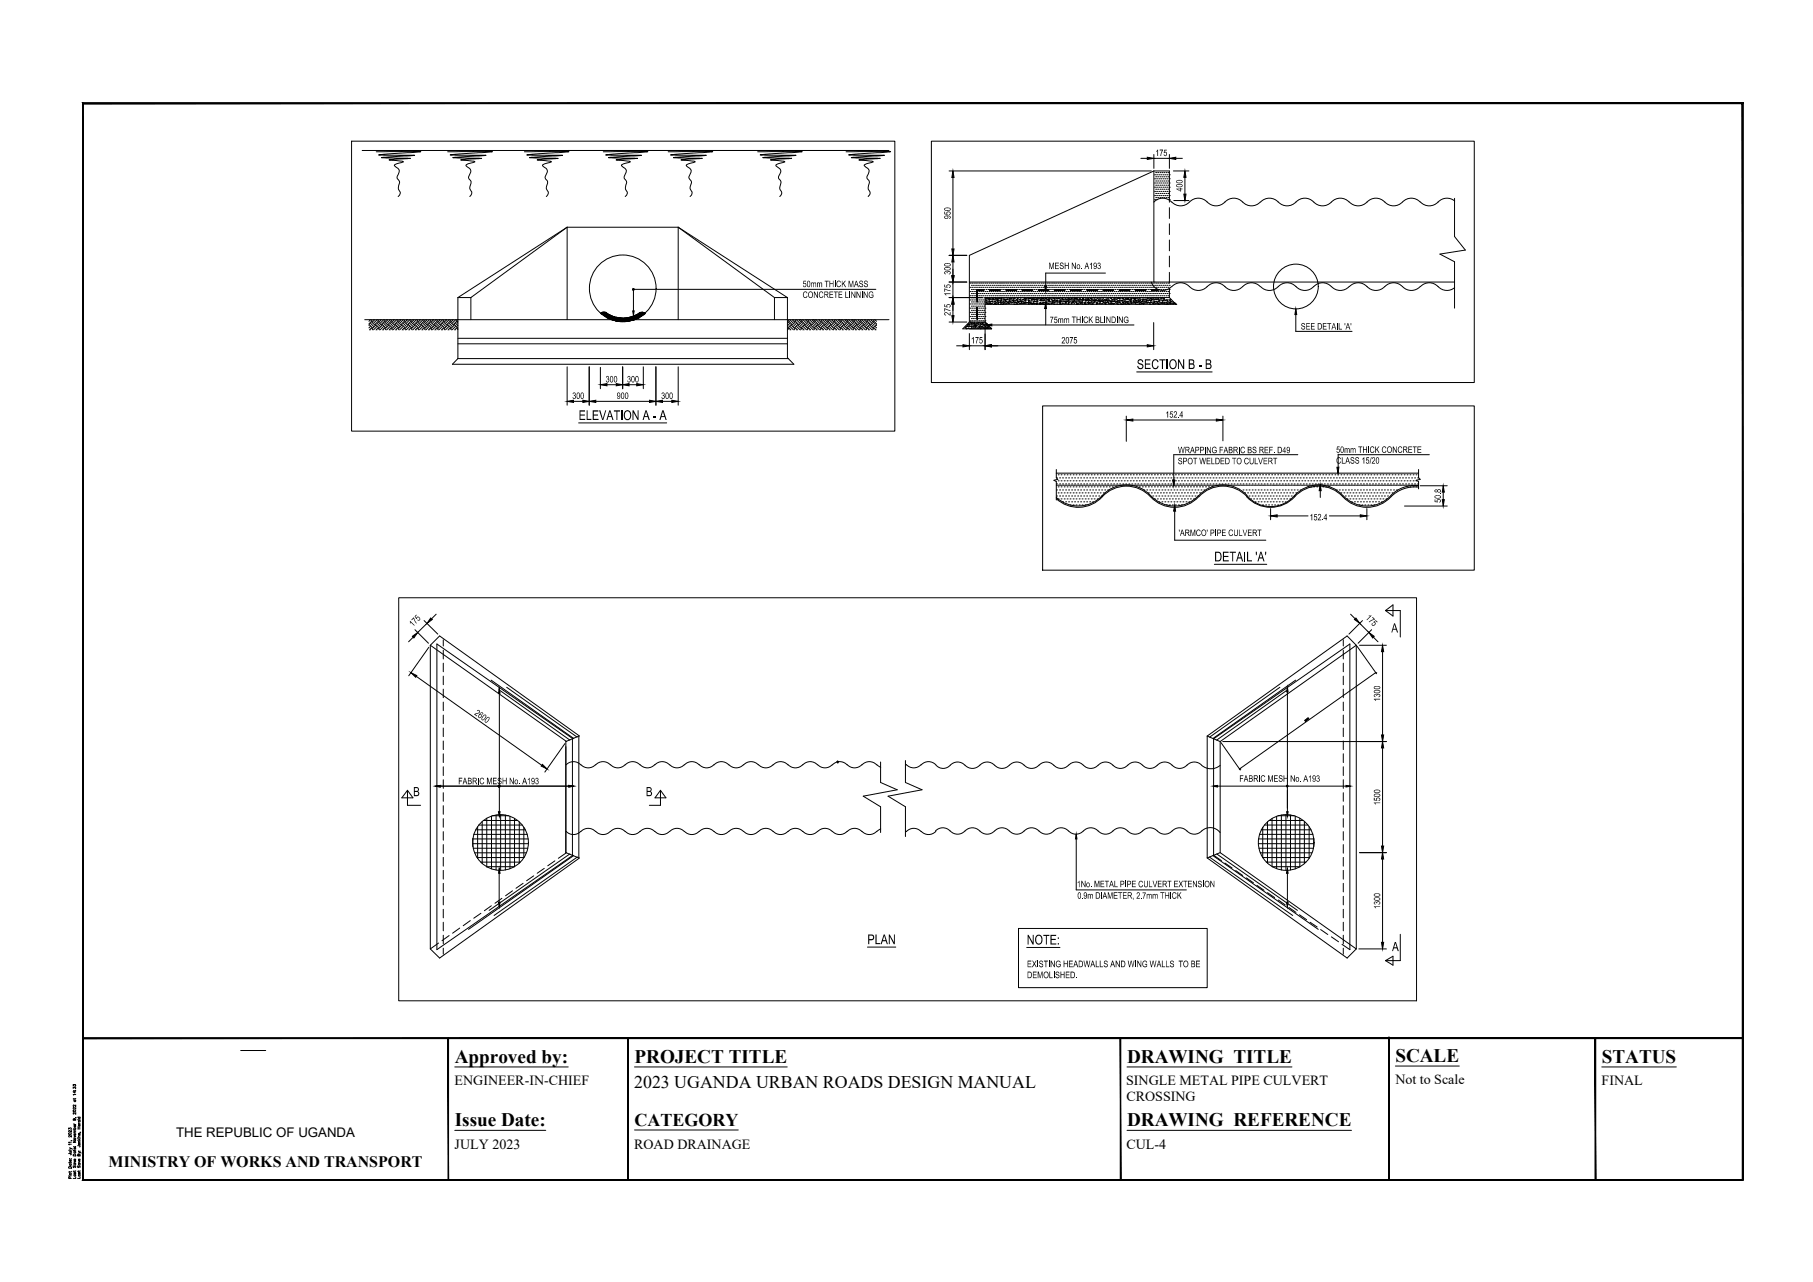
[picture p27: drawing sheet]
<svg xmlns="http://www.w3.org/2000/svg" width="420mm" height="297mm" viewBox="0 0 420 297" stroke-linecap="round" stroke-linejoin="round" font-family="sans-serif">
<defs><g id="words">
<g font-size="4.4">
<text x="105.4" y="246.2">Approved by:</text>
<text x="147.1" y="246.2">PROJECT TITLE</text>
<text x="261.2" y="246.2">DRAWING TITLE</text>
<text x="323.4" y="246">SCALE</text>
<text x="371.2" y="246.2">STATUS</text>
<text x="105.4" y="260.9">Issue Date:</text>
<text x="261.2" y="260.9">DRAWING REFERENCE</text>
</g>
<text font-size="4.2" x="147.1" y="260.9">CATEGORY</text>
<text font-size="4.1" x="147" y="252">2023 UGANDA URBAN ROADS DESIGN MANUAL</text>
<text font-size="3.7" x="25.2" y="270.5">MINISTRY OF WORKS AND TRANSPORT</text>
<g font-size="3.5">
<text x="263.4" y="85.5">SECTION B - B</text>
<text x="134.1" y="97.3">ELEVATION A - A</text>
<text x="281.4" y="130.1">DETAIL 'A'</text>
<text x="201" y="218.8">PLAN</text>
<text x="237.9" y="218.8">NOTE:</text>
</g>
<g font-size="3.3">
<text x="322.4" y="146.5">A</text>
<text x="95.7" y="184.5">B</text>
<text x="149.7" y="184.5">B</text>
<text x="322.6" y="220.4">A</text>
</g>
<g font-size="3.2">
<text x="105.4" y="251.4">ENGINEER-IN-CHIEF</text>
<text x="261" y="251.4">SINGLE METAL PIPE CULVERT</text>
<text x="323.4" y="251.3">Not to Scale</text>
<text x="371.2" y="251.4">FINAL</text>
<text x="261.1" y="255.1">CROSSING</text>
<text x="105.4" y="266.1">JULY 2023</text>
<text x="147" y="266.1">ROAD DRAINAGE</text>
<text x="261.1" y="266.1">CUL-4</text>
</g>
<text font-size="3.1" x="40.8" y="263.5">THE REPUBLIC OF UGANDA</text>
<g font-size="2.4">
<text x="238" y="224.1">EXISTING HEADWALLS AND WING WALLS TO BE</text>
<text x="238" y="226.6">DEMOLISHED.</text>
</g>
<g font-size="2.3">
<text x="267.7" y="36.1">175</text>
<text x="274.1" y="44.4" transform="rotate(-90 274.1 44.4)">400</text>
<text x="220.3" y="50.8" transform="rotate(-90 220.3 50.8)">950</text>
<text x="220.3" y="63.7" transform="rotate(-90 220.3 63.7)">300</text>
<text x="243" y="62.3">MESH No. A193</text>
<text x="186" y="66.5">50mm THICK MASS</text>
<text x="186" y="69">CONCRETE LINNING</text>
<text x="220.3" y="68.6" transform="rotate(-90 220.3 68.6)">175</text>
<text x="220.3" y="73.2" transform="rotate(-90 220.3 73.2)">275</text>
<text x="243.3" y="74.8">75mm THICK BLINDING</text>
<text x="301.4" y="76.4">SEE DETAIL 'A'</text>
<text x="225" y="79.6">175</text>
<text x="246" y="79.6">2075</text>
<text x="140.4" y="88.6">300</text>
<text x="145.3" y="88.6">300</text>
<text x="132.6" y="92.4">300</text>
<text x="142.9" y="92.4">900</text>
<text x="153.2" y="92.4">300</text>
<text x="270.1" y="96.8">152.4</text>
<text x="273" y="107.6">SPOT WELDED TO CULVERT</text>
<text x="273" y="105">WRAPPING FABRIC BS REF. D49</text>
<text x="309.7" y="104.9">50mm THICK CONCRETE</text>
<text x="309.7" y="107.4">CLASS 15/20</text>
<text x="333.9" y="116.5" transform="rotate(-90 333.9 116.5)">50.8</text>
<text x="273.1" y="124.2">'ARMCO' PIPE CULVERT</text>
<text x="303.5" y="120.6">152.4</text>
<text x="316.4" y="143.3" transform="rotate(45 316.4 143.3)">175</text>
<text x="95.7" y="145.3" transform="rotate(-45 95.7 145.3)">175</text>
<text x="109.8" y="165.5" transform="rotate(36 109.8 165.5)">2600</text>
<text x="319.9" y="162.5" transform="rotate(-90 319.9 162.5)">1300</text>
<text x="106.2" y="181.7">FABRIC MESH No. A193</text>
<text x="287.2" y="181.1">FABRIC MESH No. A193</text>
<text x="319.9" y="186.5" transform="rotate(-90 319.9 186.5)">1500</text>
<text x="249.6" y="205.6">1No. METAL PIPE CULVERT EXTENSION</text>
<text x="249.7" y="208.2">0.9m DIAMETER, 2.7mm THICK</text>
<text x="319.9" y="210.6" transform="rotate(-90 319.9 210.6)">1300</text>
</g>
</g></defs>
<!-- layer: DIMENSIONS -->
<g fill="none" stroke="#000" stroke-width=".23">
<path d="M83.9 34.9h122.1M87.2 35.2l10.3-.1-9.8 .8 8.4 .1-7.7 .5 6.7 .2-4.9 .3 3.3 .5-2 .7-.1 .2 .4 .3a1.01 1.01 0 0 1 .5 1.7l-.3 .9a1.37 1.37 0 0 1 .4 1.9v.7a.97 .97 0 0 1-.1 1.6M103.7 35.2l10.4-.1-9.8 .8 8.3 .1-7.6 .5 6.6 .2-4.8 .3 3.2 .4v.1l-1.9 .7-.1 .2 .4 .3a1.02 1.02 0 0 1 .5 1.7l-.3 .9a1.33 1.33 0 0 1 .3 1.9v.5a1.15 1.15 0 0 1 0 1.8M121.5 35.2l10.4-.1-9.8 .8 8.3 .1-7.7 .5 6.7 .2-4.9 .3 3.2 .4v.1l-1.9 .7v.2l.3 .3a1.02 1.02 0 0 1 .5 1.7l-.2 .9a1.33 1.33 0 0 1 .2 1.9v.5a1.15 1.15 0 0 1 0 1.8M139.8 35.2l10.3-.1-9.7 .8 8.3 .1-7.7 .5 6.7 .2-4.9 .3 3.2 .4v.1l-1.9 .7-.1 .2 .4 .3a.98 .98 0 0 1 .5 1.7 .9 .9 0 0 0 .2 1.4l.1 .4a2.26 2.26 0 0 0 .2 2.5l-.5 .8M154.8 35.2l10.4-.1-9.8 .8 8.3 .1-7.6 .5 6.6 .2-4.9 .3 3.3 .4v.1l-2 .7v.2l.3 .3a.98 .98 0 0 1 .5 1.7l-.2 .9a1.33 1.33 0 0 1 .3 1.9l-.1 .5a1.15 1.15 0 0 1 0 1.8M175.6 35.2l10.3-.1-9.7 .8 8.3 .1-7.7 .5 6.7 .2-4.9 .3 3.3 .5-2 .7-.1 .2 .4 .3a1.02 1.02 0 0 1 .5 1.7l-.3 .9a1.37 1.37 0 0 1 .3 1.9v.7l.5 .8-.5 .8M196.1 35.2l10.3-.1-9.7 .8 8.3 .1-7.7 .5 6.6 .2-4.8 .3 3.3 .5-2.1 .7v.2l.3 .3a1.01 1.01 0 0 1 .6 1.7l-.3 .9a1.37 1.37 0 0 1 .3 1.9v.7l.5 .8-.5 .8M219.9 39.6h46.9M264.4 36.7h1.5M267.4 39.6l-42.8 19.6v15.4M267.4 35.8v3.2"/>
<path d="M267.4 39.6v25.7M267.4 39.6h3.6v7.2M267.8 40h.1M268.3 40h.1M268.8 40h.1M269.3 40h.1M269.7 40h.1M270.2 40h.1M270.7 40h.1M271 35.8v3.2M271.9 39.6h3.6M272.5 36.7h1.5"/>
<path d="M131.4 52.6v21.5M131.4 52.6h25.8M131.4 52.6l-25.3 16.3M131.4 52.6l-22.3 16.3M157.2 52.6l25.3 16.3M157.2 52.6l22.3 16.3M157.2 52.6v21.5M219.9 59.2h4.2M220.8 41.1v16.6M267.4 46.8a2.77 2.77 0 0 1 4.1 0M267.6 40.5h.1M267.6 41.4h.1"/>
<path d="M267.6 42.4h.1M267.6 43.4h.1M267.6 44.4h.1M267.6 45.3h.1M267.6 46.3h.1M267.8 41h.1M267.8 41.9h.1M267.8 42.9h.1M267.8 43.8h.1M267.8 44.8h.1M267.8 45.8h.1M268 40.5h.1"/>
<path d="M268 41.4h.1M268 42.4h.1M268 43.4h.1M268 44.4h.1M268 45.3h.1M268 46.3h.1M268.3 41h.1M268.3 41.9h.1M268.3 42.9h.1M268.3 43.8h.1M268.3 44.8h.1M268.3 45.8h.1"/>
<path d="M268.5 40.5h.1M268.5 41.4h.1M268.5 42.4h.1M268.5 43.4h.1M268.5 44.4h.1M268.5 45.3h.1M268.8 41h.1M268.8 41.9h.1M268.8 42.9h.1M268.8 43.8h.1M268.8 44.8h.1M268.8 45.8h.1"/>
<path d="M269 40.5h.1M269 41.4h.1M269 42.4h.1M269 43.4h.1M269 44.4h.1M269 45.3h.1M269.3 41h.1M269.3 41.9h.1M269.3 42.9h.1M269.3 43.8h.1M269.3 44.8h.1M269.3 45.8h.1"/>
<path d="M269.5 40.5h.1M269.5 41.4h.1M269.5 42.4h.1M269.5 43.4h.1M269.5 44.4h.1M269.5 45.3h.1M269.7 41h.1M269.7 41.9h.1M269.7 42.9h.1M269.7 43.8h.1M269.7 44.8h.1M269.7 45.8h.1"/>
<path d="M270 40.5h.1M270 41.4h.1M270 42.4h.1M270 43.4h.1M270 44.4h.1M270 45.3h.1M270.2 41h.1M270.2 41.9h.1M270.2 42.9h.1M270.2 43.8h.1M270.2 44.8h.1M270.2 45.8h.1"/>
<path d="M270.5 40.5h.1M270.5 41.4h.1M270.5 42.4h.1M270.5 43.4h.1M270.5 44.4h.1M270.5 45.3h.1M270.7 41h.1M270.7 41.9h.1M270.7 42.9h.1M270.7 43.8h.1M270.7 44.8h.1M270.7 45.8h.1"/>
<path d="M271 40.5h.1M271 41.4h.1M271 42.4h.1M271 43.4h.1M271 44.4h.1M271 45.3h.1M271 46.3h.1M271 48.1v2.5M271 51.8v2.5M271 55.6v2.5M271 59.3v2.5M271.6 46.8a2.9 2.9 0 0 0 4.4-.3 2.94 2.94 0 0 1 4.1 .6 2.94 2.94 0 0 0 4.1-.6 2.77 2.77 0 0 1 3.8 .3"/>
<path d="M272 46.5h3.5M274.6 41.1v3.9M288 46.8a2.77 2.77 0 0 0 4.1 0M292.1 46.8a2.9 2.9 0 0 1 4.5 .3 2.94 2.94 0 0 0 4.1-.6 2.94 2.94 0 0 1 4.1 .6 2.94 2.94 0 0 0 4.1-.6 2.77 2.77 0 0 1 3.8 .3M312.7 46.8a2.9 2.9 0 0 0 4.5-.3 2.94 2.94 0 0 1 4.1 .6 2.94 2.94 0 0 0 4.1-.6 2.77 2.77 0 0 1 3.7 .3M329.2 46.8a2.77 2.77 0 0 0 4.1 0M337.1 46v8.8l2.5 3.1-5.9 1 3.4 1.7v10.8M337.1 46.6a2.77 2.77 0 0 0-3.8 .2M84.5 74.1h121.5M85.5 75.3v.1M85.5 75.2l.8 .7M85.8 74.1l-.3 .4"/>
<path d="M85.8 75.6l-.3 .4M85.8 76.4h.1M85.8 74.9l.8 .7M86 74.1l.3 .3M86.1 74.4l-.6 .6M86.1 75.9l-.5 .5M86.1 76.1l.3 .3M86.1 74.6l.8 .7M86.6 74.1h.1M86.8 74.1l-.5 .5M87.1 75.3l-.8 .8M87.1 75.2l.7 .7"/>
<path d="M87.4 74.1l-.8 .8M87.4 75.6l-.8 .8M87.4 76.4h.1M87.4 74.9l.7 .7M87.5 74.1l.3 .3M87.7 74.4l-.8 .8M87.7 75.9l-.5 .5M87.7 76.1l.3 .3M87.7 74.6l.7 .7M88.1 74.1h.1M88.3 74.1l-.5 .5M88.6 75.3l-.8 .8"/>
<path d="M88.6 75.2l.8 .7M88.9 74.1l-.8 .8M88.9 75.6l-.8 .8M88.9 76.4h.1M88.9 74.9l.7 .7M89.1 74.1l.3 .3M89.1 74.4l-.7 .8M89.1 75.9l-.4 .5M89.1 76.1l.4 .3M89.1 74.6l.8 .7M89.6 74.1h.1M89.9 74.1l-.5 .5"/>
<path d="M90.1 75.3l-.7 .8M90.1 75.2l.8 .7M90.4 74.1l-.8 .8M90.4 75.6l-.8 .8M90.4 76.4h.1M90.4 74.9l.7 .7M90.6 74.1l.3 .3M90.7 74.4l-.8 .8M90.7 75.9l-.5 .5M90.7 76.1l.3 .3M90.7 74.6l.7 .7M91.1 74.1h.1"/>
<path d="M91.3 74.1l-.4 .5M91.6 75.3l-.7 .8M91.6 75.2l.8 .7M91.9 74.1l-.8 .8M91.9 75.6l-.8 .8M91.9 76.4h.1M91.9 74.9l.8 .7M92.1 74.1l.3 .3M92.2 74.4l-.8 .8M92.2 75.9l-.5 .5M92.2 76.1l.3 .3M92.2 74.6l.7 .7"/>
<path d="M92.7 74.1h.1M92.9 74.1l-.5 .5M93.1 75.3l-.7 .8M93.1 75.2l.8 .7M93.4 74.1l-.7 .8M93.4 75.6l-.7 .8M93.4 76.4h.1M93.4 74.9l.8 .7M93.6 74.1l.3 .3M93.7 74.4l-.8 .8M93.7 75.9l-.5 .5M93.7 76.1l.3 .3"/>
<path d="M93.7 74.6l.8 .7M94.2 74.1h.1M94.4 74.1l-.5 .5M94.6 75.3l-.7 .8M94.6 75.2l.8 .7M94.9 74.1l-.7 .8M94.9 75.6l-.7 .8M94.9 76.4h.1M94.9 74.9l.8 .7M95.1 74.1l.3 .3M95.2 74.4l-.7 .8M95.2 75.9l-.5 .5"/>
<path d="M95.2 76.1l.3 .3M95.2 74.6l.8 .7M95.7 74.1h.1M95.9 74.1l-.5 .5M96.2 75.3l-.8 .8M96.2 75.2l.7 .7M96.5 74.1l-.8 .8M96.5 75.6l-.8 .8M96.5 76.4h.1M96.5 74.9l.7 .7M96.6 74.1l.3 .3M96.8 74.4l-.8 .8"/>
<path d="M96.8 75.9l-.5 .5M96.8 76.1l.3 .3M96.8 74.6l.7 .7M97.2 74.1h.1M97.4 74.1l-.5 .5M97.7 75.3l-.8 .8M97.7 75.2l.8 .7M98 74.1l-.8 .8M98 75.6l-.8 .8M98 76.4h.1M98 74.9l.7 .7M98.2 74.1l.3 .3"/>
<path d="M98.2 74.4l-.7 .8M98.2 75.9l-.4 .5M98.2 76.1l.4 .3M98.2 74.6l.8 .7M98.7 74.1h.1M99 74.1l-.5 .5M99.2 75.3l-.7 .8M99.2 75.2l.8 .7M99.5 74.1l-.8 .8M99.5 75.6l-.8 .8M99.5 76.4h.1M99.5 74.9l.7 .7"/>
<path d="M99.6 74.1l.4 .3M99.8 74.4l-.8 .8M99.8 75.9l-.5 .5M99.8 76.1l.3 .3M99.8 74.6l.7 .7M100.2 74.1h.1M100.4 74.1l-.4 .5M100.7 75.3l-.7 .8M100.7 75.2l.8 .7M101 74.1l-.8 .8M101 75.6l-.8 .8M101 76.4h.1"/>
<path d="M101 74.9l.8 .7M101.2 74.1l.3 .3M101.3 74.4l-.8 .8M101.3 75.9l-.5 .5M101.3 76.1l.3 .3M101.3 74.6l.8 .7M101.8 74.1h.1M102 74.1l-.5 .5M102.2 75.3l-.7 .8M102.2 75.2l.8 .7M102.5 74.1l-.7 .8M102.5 75.6l-.7 .8"/>
<path d="M102.5 76.4h.1M102.5 74.9l.8 .7M102.7 74.1l.3 .3M102.8 74.4l-.7 .8M102.8 75.9l-.5 .5M102.8 76.1l.3 .3M102.8 74.6l.8 .7M103.3 74.1h.1M103.5 74.1l-.5 .5M103.7 75.3l-.7 .8M103.7 75.2l.8 .7M104 74.1l-.7 .8"/>
<path d="M104 75.6l-.7 .8M104 76.4h.1M104 74.9l.8 .7M104.2 74.1l.3 .3M104.3 74.4l-.7 .8M104.3 75.9l-.5 .5M104.3 76.1l.3 .3M104.3 74.6l.8 .7M104.8 74.1h.1M105 74.1l-.5 .5M105.3 75.3l-.8 .8M105.3 75.2l.7 .7"/>
<path d="M105.6 74.1l-.8 .8M105.6 75.6l-.8 .8M105.6 76.4h.1M105.6 74.9l.5 .6M105.7 74.1l.3 .3M105.9 74.4l-.8 .8M105.9 75.9l-.5 .5M105.9 76.1l.2 .3M105.9 74.6l.2 .3M106.1 78.4h76.4M106.1 79.7h76.4M106.1 68.9v14.2"/>
<path d="M106.1 74.5l-.1 .1M106.1 76l-.1 .1M106.1 68.9h3M109.1 68.9v5.2M139.2 72.5a1.01 1.01 0 0 1 1.2-.1 6.9 6.9 0 0 0 8 0h.7l.4 .2M139.2 72.6h.1M139.3 72.6h.1M139.4 72.6h.1M139.4 72.5h.1M139.4 72.7h.1M139.5 72.5h.1M139.5 72.8h.1"/>
<path d="M139.6 72.5h.1M139.6 72.8h.1M139.6 72.4h.1M139.6 72.6h.1M139.7 72.5h.1M139.7 72.7h.1M139.7 72.9h.1M139.8 72.8h.1M139.8 72.5h.1M139.8 72.4h.1M139.9 72.4h.1M139.9 72.6h.1"/>
<path d="M139.9 72.5h.1M139.9 72.8h.1M139.9 73h.1M139.9 73.1h.1M139.9 72.3h.1M139.9 72.9h.1M140 72.5h.1M140 72.6h.1M140 73.1h.1M140 72.7h.1M140 72.9h.1M140 73h.1"/>
<path d="M140.1 72.8h.1M140.1 72.9h.1M140.1 72.5h.1M140.1 72.7h.1M140.2 72.4h.1M140.2 72.6h.1M140.2 72.8h.1M140.2 73.3h.1M140.2 72.5h.1M140.2 73.1h.1M140.2 72.7h.1M140.2 73h.1"/>
<path d="M140.2 73.2h.1M140.3 72.5h.1M140.3 72.7h.1M140.3 73.3h.1M140.3 73h.1M140.3 73.2h.1M140.3 72.9h.1M140.3 73.1h.1M140.3 72.6h.1M140.4 72.7h.1M140.4 73.3h.1M140.4 72.9h.1"/>
<path d="M140.4 72.6h.1M140.4 72.8h.1M140.4 73h.1M140.4 73.2h.1M140.4 73.4h.1M140.5 73h.1M140.5 73.1h.1M140.5 73.4h.1M140.5 72.7h.1M140.5 73.5h.1M140.5 72.8h.1M140.6 72.7h.1"/>
<path d="M140.6 72.9h.1M140.6 73.3h.1M140.6 72.8h.1M140.6 73.4h.1M140.6 73.1h.1M140.6 73.5h.1M140.6 73h.1M140.6 73.2h.1M140.7 72.7h.1M140.7 73.5h.1M140.7 73.1h.1M140.7 72.8h.1"/>
<path d="M140.7 73.2h.1M140.7 73.6h.1M140.7 72.9h.1M140.7 73.3h.1M140.7 73h.1M140.7 73.4h.1M140.8 73.6h.1M140.8 72.9h.1M140.8 73.3h.1M140.8 73.7h.1M140.8 73.5h.1M140.9 72.9h.1"/>
<path d="M140.9 73.1h.1M140.9 73.3h.1M140.9 73.2h.1M140.9 73h.1M140.9 73.5h.1M140.9 73.7h.1M140.9 73.8h.1M140.9 73.4h.1M141 73.5h.1M141 73h.1M141 73.1h.1M141 73.7h.1"/>
<path d="M141 73.2h.1M141 73.4h.1M141 73.6h.1M141 73.8h.1M141 72.9h.1M141 73.3h.1M141.1 73.4h.1M141.1 73.3h.1M141.1 73.7h.1M141.1 73.1h.1M141.1 73.6h.1M141.1 73.2h.1"/>
<path d="M141.2 73.1h.1M141.2 73.3h.1M141.2 73.5h.1M141.2 73.7h.1M141.2 73.2h.1M141.2 73.6h.1M141.2 73.4h.1M141.2 73.8h.1M141.3 73.4h.1M141.3 73h.1M141.3 73.9h.1M141.3 73.7h.1"/>
<path d="M141.3 73.2h.1M141.3 73.1h.1M141.3 73.6h.1M141.3 73.8h.1M141.3 73.3h.1M141.4 73.4h.1M141.4 73.1h.1M141.4 73.7h.1M141.4 73.3h.1M141.4 73.9h.1M141.4 73.5h.1M141.5 73.1h.1"/>
<path d="M141.5 73.3h.1M141.5 73.5h.1M141.5 73.7h.1M141.5 73.9h.1M141.5 74h.1M141.5 73.6h.1M141.5 73.4h.1M141.5 73.8h.1M141.5 73.2h.1M141.6 73.2h.1M141.6 73.4h.1M141.6 73.6h.1"/>
<path d="M141.6 73.8h.1M141.6 74h.1M141.6 73.9h.1M141.6 73.7h.1M141.7 73.4h.1M141.7 73.3h.1M141.7 73.5h.1M141.7 73.9h.1M141.8 73.7h.1M141.8 73.9h.1M141.8 74.1h.1M141.8 73.6h.1"/>
<path d="M141.8 73.4h.1M141.8 73.8h.1M141.8 73.3h.1M141.9 73.4h.1M141.9 73.6h.1M141.9 73.8h.1M141.9 74h.1M141.9 73.3h.1M141.9 73.9h.1M141.9 73.5h.1M141.9 74.1h.1M142 73.3h.1"/>
<path d="M142 73.6h.1M142 74.2h.1M142 73.7h.1M142 74h.1M142 73.5h.1M142 73.9h.1M142 74.1h.1M142.1 73.6h.1M142.1 73.9h.1M142.1 73.7h.1M142.1 74.1h.1M142.1 73.4h.1"/>
<path d="M142.1 74.2h.1M142.2 73.6h.1M142.2 73.8h.1M142.2 74h.1M142.2 74.2h.1M142.2 73.9h.1M142.2 73.4h.1M142.3 73.6h.1M142.3 74.2h.1M142.3 73.5h.1M142.3 73.7h.1M142.3 73.9h.1"/>
<path d="M142.3 74.1h.1M142.4 73.6h.1M142.4 73.9h.1M142.4 74.1h.1M142.4 73.8h.1M142.4 74h.1M142.5 74.2h.1M142.5 74.1h.1M142.5 73.6h.1M142.5 73.8h.1M142.5 73.7h.1M142.6 73.6h.1"/>
<path d="M142.6 73.9h.1M142.6 73.7h.1M142.6 74.1h.1M142.6 74.3h.1M142.6 73.8h.1M142.6 73.5h.1M142.6 74.4h.1M142.6 74.2h.1M142.7 74.1h.1M142.7 74.4h.1M142.7 73.6h.1M142.7 73.8h.1"/>
<path d="M142.7 74h.1M142.7 74.2h.1M142.7 73.9h.1M142.7 73.5h.1M142.7 74.3h.1M142.8 74.3h.1M142.8 73.6h.1M142.8 74.2h.1M142.9 73.7h.1M142.9 73.9h.1M142.9 74.1h.1M142.9 74.3h.1"/>
<path d="M142.9 73.8h.1M142.9 73.6h.1M142.9 74.4h.1M143 73.6h.1M143 74h.1M143 73.7h.1M143 74.1h.1M143 73.8h.1M143 74.2h.1M143 74.4h.1M143.1 74.3h.1M143.1 73.9h.1"/>
<path d="M143.1 73.8h.1M143.1 74h.1M143.2 73.7h.1M143.2 73.9h.1M143.2 74.1h.1M143.2 74.3h.1M143.2 74.2h.1M143.2 73.8h.1M143.3 73.8h.1M143.3 74h.1M143.3 74.2h.1M143.3 74.1h.1"/>
<path d="M143.3 73.6h.1M143.3 74.4h.1M143.3 73.7h.1M143.3 74.5h.1M143.4 74.3h.1M143.4 74.4h.1M143.4 73.7h.1M143.4 74h.1M143.4 74.2h.1M143.4 73.9h.1M143.4 74.1h.1M143.5 73.7h.1"/>
<path d="M143.5 73.9h.1M143.5 74.1h.1M143.5 74.3h.1M143.5 74.5h.1M143.5 74.2h.1M143.5 73.8h.1M143.6 73.8h.1M143.6 74h.1M143.6 74.2h.1M143.6 74.4h.1M143.6 73.9h.1M143.6 74.5h.1"/>
<path d="M143.6 73.7h.1M143.6 74.1h.1M143.6 74.3h.1M143.7 74.2h.1M143.7 74.1h.1M143.7 73.7h.1M143.7 73.9h.1M143.7 74.4h.1M143.7 74.3h.1M143.7 74.5h.1M143.7 74h.1M143.8 74.2h.1"/>
<path d="M143.8 73.9h.1M143.8 74.5h.1M143.8 74.1h.1M143.9 73.8h.1M143.9 74h.1M143.9 74.2h.1M143.9 74.4h.1M143.9 73.9h.1M143.9 74.5h.1M144 74.2h.1M144 74.1h.1M144 73.9h.1"/>
<path d="M144 74.3h.1M144 73.7h.1M144 74.5h.1M144 74.4h.1M144.1 74.2h.1M144.1 74.5h.1M144.1 73.9h.1M144.1 74.4h.1M144.1 73.8h.1M144.1 74h.1M144.2 74.4h.1M144.2 74.5h.1"/>
<path d="M144.2 73.9h.1M144.2 73.8h.1M144.3 74.2h.1M144.3 73.9h.1M144.3 74.5h.1M144.3 73.7h.1M144.3 74.1h.1M144.3 74.3h.1M144.3 74.4h.1M144.4 74.2h.1M144.4 74.4h.1M144.4 73.9h.1"/>
<path d="M144.4 73.8h.1M144.5 73.9h.1M144.5 74.4h.1M144.5 74.3h.1M144.5 74.1h.1M144.5 74.2h.1M144.6 73.9h.1M144.6 74.1h.1M144.6 74.3h.1M144.6 73.8h.1M144.6 74.5h.1M144.6 74.4h.1"/>
<path d="M144.6 73.7h.1M144.7 74.1h.1M144.7 74.4h.1M144.7 73.7h.1M144.7 74.2h.1M144.7 74.5h.1M144.7 73.8h.1M144.7 73.9h.1M144.8 73.8h.1M144.8 74.4h.1M144.8 74.1h.1M144.8 73.9h.1"/>
<path d="M144.8 74.2h.1M144.8 74.3h.1M144.9 73.9h.1M144.9 74.1h.1M144.9 74.3h.1M144.9 74.5h.1M144.9 73.8h.1M144.9 74.2h.1M144.9 74.4h.1M144.9 74h.1M145 73.8h.1M145 73.9h.1"/>
<path d="M145 74.2h.1M145 74.1h.1M145 73.7h.1M145 74.4h.1M145 74.5h.1M145.1 73.8h.1M145.1 74.3h.1M145.1 73.9h.1M145.1 74.4h.1M145.1 74.2h.1M145.1 74.1h.1M145.1 74.5h.1"/>
<path d="M145.2 74.3h.1M145.2 73.8h.1M145.2 74h.1M145.2 73.9h.1M145.2 74.5h.1M145.2 74.2h.1M145.3 73.7h.1M145.3 73.9h.1M145.3 74.2h.1M145.3 74.4h.1M145.3 74.3h.1M145.3 74.1h.1"/>
<path d="M145.4 73.7h.1M145.4 74.3h.1M145.4 74.4h.1M145.4 73.6h.1M145.4 73.9h.1M145.4 74.1h.1M145.4 74h.1M145.4 74.5h.1M145.5 74.3h.1M145.5 74.2h.1M145.5 74h.1M145.5 73.8h.1"/>
<path d="M145.6 73.7h.1M145.6 73.9h.1M145.6 74.2h.1M145.6 74.4h.1M145.6 74.1h.1M145.7 73.7h.1M145.7 74.2h.1M145.7 74.1h.1M145.7 73.9h.1M145.7 73.6h.1M145.7 74h.1M145.7 74.4h.1"/>
<path d="M145.7 74.3h.1M145.8 74.2h.1M145.8 73.6h.1M145.8 73.9h.1M145.8 74h.1M145.8 74.4h.1M145.8 73.5h.1M145.8 73.7h.1M145.9 73.6h.1M145.9 73.8h.1M145.9 74.1h.1M145.9 74.2h.1"/>
<path d="M145.9 73.9h.1M145.9 73.7h.1M146 73.6h.1M146 74.1h.1M146 73.9h.1M146 74h.1M146 74.2h.1M146 73.7h.1M146 73.8h.1M146.1 74.2h.1M146.1 73.5h.1M146.1 73.9h.1"/>
<path d="M146.1 74.3h.1M146.1 73.7h.1M146.1 73.6h.1M146.2 73.6h.1M146.2 74.2h.1M146.2 73.8h.1M146.2 74h.1M146.2 73.4h.1M146.2 73.9h.1M146.3 73.6h.1M146.3 74.1h.1M146.3 73.7h.1"/>
<path d="M146.3 73.9h.1M146.4 73.5h.1M146.4 73.7h.1M146.4 74.2h.1M146.4 73.9h.1M146.4 73.4h.1M146.4 73.8h.1M146.5 73.6h.1M146.5 74.2h.1M146.5 73.5h.1M146.5 73.4h.1M146.5 73.8h.1"/>
<path d="M146.5 74h.1M146.5 73.9h.1M146.6 73.6h.1M146.6 73.9h.1M146.6 73.4h.1M146.6 74.1h.1M146.6 74h.1M146.7 73.3h.1M146.7 73.5h.1M146.7 73.7h.1M146.7 73.9h.1M146.7 74.2h.1"/>
<path d="M146.7 74.1h.1M146.7 74h.1M146.7 73.8h.1M146.8 73.6h.1M146.8 73.3h.1M146.8 73.9h.1M146.8 73.7h.1M146.8 74.1h.1M146.8 73.4h.1M146.8 73.5h.1M146.8 73.8h.1M146.8 74h.1"/>
<path d="M146.9 73.5h.1M146.9 73.8h.1M146.9 73.3h.1M146.9 73.2h.1M146.9 74.1h.1M146.9 73.4h.1M146.9 73.9h.1M147 73.5h.1M147 73.7h.1M147 73.9h.1M147 73.2h.1M147.1 73.3h.1"/>
<path d="M147.1 73.2h.1M147.1 73.6h.1M147.1 74h.1M147.1 73.4h.1M147.1 73.8h.1M147.1 73.5h.1M147.1 73.9h.1M147.1 73.1h.1M147.2 73.5h.1M147.2 73.3h.1M147.2 73.7h.1M147.2 73.1h.1"/>
<path d="M147.2 73.2h.1M147.2 73.8h.1M147.3 73.9h.1M147.3 73.2h.1M147.3 73.8h.1M147.3 73.4h.1M147.3 73.5h.1M147.3 73h.1M147.3 73.1h.1M147.3 73.3h.1M147.3 73.7h.1M147.4 73.4h.1"/>
<path d="M147.4 73.6h.1M147.4 73.8h.1M147.4 73.5h.1M147.4 73.1h.1M147.4 73.9h.1M147.4 73.7h.1M147.4 73.3h.1M147.5 73.1h.1M147.5 73.4h.1M147.5 73.6h.1M147.5 73.2h.1M147.5 73.3h.1"/>
<path d="M147.5 73.5h.1M147.5 73.7h.1M147.6 72.9h.1M147.6 73.2h.1M147.6 73.7h.1M147.6 73.4h.1M147.6 73.8h.1M147.6 73h.1M147.6 73.3h.1M147.6 73.6h.1M147.6 73.1h.1M147.7 72.9h.1"/>
<path d="M147.7 73.7h.1M147.7 73.3h.1M147.7 73h.1M147.7 73.4h.1M147.8 72.9h.1M147.8 73.1h.1M147.8 73.3h.1M147.8 72.8h.1M147.8 73.6h.1M147.8 73.5h.1M147.8 73.7h.1M147.9 72.8h.1"/>
<path d="M147.9 73.1h.1M147.9 73.7h.1M147.9 73h.1M147.9 73.2h.1M147.9 73.4h.1M147.9 73.6h.1M148 72.8h.1M148 73.1h.1M148 73.4h.1M148 73.3h.1M148 72.9h.1M148.1 72.7h.1"/>
<path d="M148.1 72.9h.1M148.1 73.1h.1M148.1 73.3h.1M148.1 73.5h.1M148.1 72.8h.1M148.1 73h.1M148.2 73.1h.1M148.2 73h.1M148.2 73.4h.1M148.2 72.5h.1M148.2 72.8h.1M148.2 73.2h.1"/>
<path d="M148.2 73.3h.1M148.2 72.7h.1M148.3 72.8h.1M148.3 73h.1M148.3 72.5h.1M148.3 72.7h.1M148.3 72.9h.1M148.3 73.1h.1M148.3 73.3h.1M148.3 72.6h.1M148.4 73.3h.1M148.4 73.1h.1"/>
<path d="M148.4 72.4h.1M148.4 73.2h.1M148.4 72.8h.1M148.4 72.9h.1M148.4 72.5h.1M148.5 72.5h.1M148.5 72.8h.1M148.5 73h.1M148.5 73.2h.1M148.5 73.3h.1M148.5 73.1h.1M148.5 72.6h.1"/>
<path d="M148.6 72.8h.1M148.6 73h.1M148.6 72.5h.1M148.6 72.7h.1M148.6 72.9h.1M148.6 73.1h.1M148.7 73h.1M148.7 72.6h.1M148.7 73.1h.1M148.7 72.7h.1M148.7 72.3h.1M148.7 72.5h.1"/>
<path d="M148.7 72.8h.1M148.7 72.9h.1M148.8 73h.1M148.8 72.5h.1M148.8 72.4h.1M148.8 72.8h.1M148.9 72.5h.1M148.9 72.7h.1M148.9 72.8h.1M148.9 72.9h.1M148.9 72.4h.1M149 73h.1"/>
<path d="M149 72.7h.1M149 72.6h.1M149 72.5h.1M149 72.8h.1M149 72.4h.1M149.1 72.9h.1M149.1 72.7h.1M149.1 72.5h.1M149.1 72.8h.1M149.2 72.5h.1M149.2 72.7h.1M149.2 72.8h.1"/>
<path d="M149.3 72.5h.1M149.3 72.7h.1M149.3 72.6h.1M179.5 68.9h3M179.5 68.9v5.2M182.5 68.9v14l1.5 1.5h-79.2l1.3-1.3M182.5 76l.1 .1M182.5 74.5l.1 .1M182.8 75.9l.5 .5M182.8 74.4l.7 .8M182.8 74.6l-.3 .3M182.8 76.1l-.3 .3"/>
<path d="M182.9 74.1l-.3 .3M183.1 75.6l.7 .8M183.1 74.1l.7 .8M183.1 74.9l-.6 .6M183.1 76.4h.1M183.4 75.3l.7 .8M183.4 75.2l-.8 .7M183.6 74.1l.5 .5M183.8 74.1h.1M184.3 75.9l.5 .5M184.3 74.4l.8 .8M184.3 74.6l-.8 .7"/>
<path d="M184.3 76.1l-.3 .3M184.4 74.1l-.3 .3M184.6 75.6l.8 .8M184.6 74.1l.8 .8M184.6 74.9l-.8 .7M184.6 76.4h.1M184.9 75.3l.8 .8M184.9 75.2l-.8 .7M185.2 74.1l.5 .5M185.4 74.1h.1M185.8 75.9l.5 .5M185.8 74.4l.8 .8"/>
<path d="M185.8 74.6l-.7 .7M185.8 76.1l-.3 .3M186 74.1l-.3 .3M186.1 75.6l.8 .8M186.1 74.1l.8 .8M186.1 74.9l-.7 .7M186.1 76.4h.1M186.4 75.3l.8 .8M186.4 75.2l-.7 .7M186.7 74.1l.5 .5M186.9 74.1h.1M187.4 75.9l.5 .5"/>
<path d="M187.4 74.4l.7 .8M187.4 74.6l-.8 .7M187.4 76.1l-.3 .3M187.5 74.1l-.3 .3M187.6 75.6l.8 .8M187.6 74.1l.8 .8M187.6 74.9l-.7 .7M187.6 76.4h.1M187.9 75.3l.8 .8M187.9 75.2l-.7 .7M188.2 74.1l.5 .5M188.4 74.1h.1"/>
<path d="M188.9 75.9l.5 .5M188.9 74.4l.7 .8M188.9 74.6l-.8 .7M188.9 76.1l-.3 .3M189 74.1l-.3 .3M189.2 75.6l.7 .8M189.2 74.1l.7 .8M189.2 74.9l-.8 .7M189.2 76.4h-.1M189.4 75.3l.8 .8M189.4 75.2l-.7 .7M189.7 74.1l.5 .5"/>
<path d="M189.9 74.1h.1M190.4 75.9l.5 .5M190.4 74.4l.8 .8M190.4 74.6l-.8 .7M190.4 76.1l-.3 .3M190.5 74.1l-.3 .3M190.7 75.6l.7 .8M190.7 74.1l.7 .8M190.7 74.9l-.8 .7M190.7 76.4h.1M191 75.3l.7 .8M191 75.2l-.8 .7"/>
<path d="M191.2 74.1l.5 .5M191.4 74.1h.1M191.9 75.9l.5 .5M191.9 74.4l.7 .8M191.9 74.6l-.7 .7M191.9 76.1l-.3 .3M192 74.1l-.3 .3M192.2 75.6l.7 .8M192.2 74.1l.7 .8M192.2 74.9l-.8 .7M192.2 76.4h.1M192.5 75.3l.7 .8"/>
<path d="M192.5 75.2l-.8 .7M192.7 74.1l.5 .5M192.9 74.1h.1M193.4 75.9l.5 .5M193.4 74.4l.8 .8M193.4 74.6l-.8 .7M193.4 76.1l-.3 .3M193.5 74.1l-.3 .3M193.7 75.6l.8 .8M193.7 74.1l.8 .8M193.7 74.9l-.8 .7M193.7 76.4h.1"/>
<path d="M194 75.3l.8 .8M194 75.2l-.8 .7M194.3 74.1l.5 .5M194.5 74.1h.1M194.9 75.9l.5 .5M194.9 74.4l.8 .8M194.9 74.6l-.7 .7M194.9 76.1l-.3 .3M195.1 74.1l-.3 .3M195.2 75.6l.8 .8M195.2 74.1l.8 .8M195.2 74.9l-.7 .7"/>
<path d="M195.2 76.4h.1M195.5 75.3l.8 .8M195.5 75.2l-.7 .7M195.8 74.1l.5 .5M196 74.1h.1M196.5 75.9l.5 .5M196.5 74.4l.7 .8M196.5 74.6l-.8 .7M196.5 76.1l-.3 .3M196.6 74.1l-.3 .3M196.8 75.6l.7 .8M196.8 74.1l.7 .8"/>
<path d="M196.8 74.9l-.8 .7M196.8 76.4h-.1M197 75.3l.8 .8M197 75.2l-.7 .7M197.3 74.1l.5 .5M197.5 74.1h.1M198 75.9l.5 .5M198 74.4l.7 .8M198 74.6l-.8 .7M198 76.1l-.3 .3M198.1 74.1l-.3 .3M198.3 75.6l.7 .8"/>
<path d="M198.3 74.1l.7 .8M198.3 74.9l-.8 .7M198.3 76.4h-.1M198.5 75.3l.8 .8M198.5 75.2l-.7 .7M198.8 74.1l.5 .5M199 74.1h.1M199.5 75.9l.5 .5M199.5 74.4l.8 .8M199.5 74.6l-.8 .7M199.5 76.1l-.3 .3M199.6 74.1l-.3 .3"/>
<path d="M199.8 75.6l.7 .8M199.8 74.1l.7 .8M199.8 74.9l-.8 .7M199.8 76.4h.1M200.1 75.3l.7 .8M200.1 75.2l-.8 .7M200.3 74.1l.5 .5M200.5 74.1h.1M201 75.9l.5 .5M201 74.4l.7 .8M201 74.6l-.7 .7M201 76.1l-.3 .3"/>
<path d="M201.1 74.1l-.3 .3M201.3 75.6l.7 .8M201.3 74.1l.7 .8M201.3 74.9l-.8 .7M201.3 76.4h.1M201.6 75.3l.7 .8M201.6 75.2l-.8 .7M201.8 74.1l.5 .5M202 74.1h.1M202.5 75.9l.5 .5M202.5 74.4l.6 .6M202.5 74.6l-.8 .7"/>
<path d="M202.5 76.1l-.3 .3M202.6 74.1l-.3 .3M202.8 75.6l.3 .4M202.8 74.1l.3 .4M202.8 74.9l-.8 .7M202.8 76.4h.1M203 67h-56.2v5M203.1 75.3v.1M203.1 75.2l-.8 .7M219.9 68.9h7.8M219.9 65.3h4.2M219.9 74.6h4.2"/>
<path d="M223.7 75.9h.1M223.7 75.8h.1M223.8 76.1h.1M223.8 75.7h.1M224.1 75.6h.1M224.1 76.2h.1M224.1 75.6l.1-.1zM224.2 75.2h.1M224.3 76.1h.1M224.4 75.2h.1M224.4 75.8h.1M224.4 74.9h.1"/>
<path d="M224.4 75.3h.1M224.4 75.7h.1M224.5 75.1h.1M224.6 75.1h.1M224.6 75.6h.1M224.6 77.3v3.7M224.6 74.6l-1.5 1.6h6.7l-1.5-1.6M224.6 65.3h112.5M224.6 74.6h3.7M224.7 75.1h.1M224.7 75.2l-.1 .1zM224.7 75.6h.1"/>
<path d="M224.9 65.6h.1M224.9 66.6h.1M224.9 67.5h.1M224.9 68.5h.1M224.9 69.5h.1M224.9 70.4h.1M224.9 71.4h.1M224.9 72.4h.1M224.9 73.3h.1M224.9 74.3h.1M224.9 74.6h.1M225 76.1h.1"/>
<path d="M225 75.1h.1M225 75h.1M225 74.8h.1M225 75.3h.1M225 75.7h.1M225 75.6h.1zM225.1 75.7h.1zM225.1 66.1h.1M225.1 67.1h.1M225.1 68h.1M225.1 69h.1M225.1 70h.1"/>
<path d="M225.1 70.9h.1M225.1 71.9h.1M225.1 72.8h.1M225.1 73.8h.1M225.1 76h.1M225.1 74.7h.1M225.2 75.6h.1M225.3 75.1h.1M225.3 65.6h.1M225.3 66.6h.1M225.3 67.5h.1M225.3 68.5h.1"/>
<path d="M225.3 69.5h.1M225.3 70.4h.1M225.3 71.4h.1M225.3 72.4h.1M225.3 73.3h.1M225.3 74.3h.1M225.4 75.6h.1M225.4 75h.1M225.4 74.8h.1M225.5 75.5h.1M225.5 75.9h.1M225.6 66.1h.1"/>
<path d="M225.6 67.1h.1M225.6 68h.1M225.6 69h.1M225.6 70h.1M225.6 70.9h.1M225.6 71.9h.1M225.6 72.8h.1M225.6 73.8h.1M225.7 75.2h.1M225.7 75.6h.1M225.7 76h.1M225.7 75h.1"/>
<path d="M225.7 74.7h.1M225.8 75h.1M225.8 75.4h.1M225.8 65.6h.1M225.8 66.6h.1M225.8 67.5h.1M225.8 68.5h.1M225.8 69.5h.1M225.8 70.4h.1M225.8 71.4h.1M225.8 72.4h.1M225.8 73.3h.1"/>
<path d="M225.8 74.3h.1M225.8 74.7h.1M225.9 75.9h.1M225.9 75.4h.1M226 75.2h.1M226 75.6h.1M226 75.4v.1zM226.1 66.1h.1M226.1 67.1h.1M226.1 68h.1M226.1 69h.1M226.1 70h.1"/>
<path d="M226.1 70.9h.1M226.1 71.9h.1M226.1 72.8h.1M226.1 73.8h.1M226.1 74.9h.1M226.1 75.7h.1M226.2 74.8h.1M226.3 75.4h.1M226.3 65.6h.1M226.3 66.6h.1M226.3 67.5h.1M226.3 68.5h.1"/>
<path d="M226.3 69.5h.1M226.3 70.4h.1M226.3 71.4h.1M226.3 72.4h.1M226.3 73.3h.1M226.3 74.3h.1M226.3 75.1h.1M226.3 75.5h.1M226.3 75.9h.1M226.4 74.7h.1M226.4 75h.1M226.4 74h.1"/>
<path d="M226.6 66.1h.1M226.6 67.1h.1M226.6 68h.1M226.6 69h.1M226.6 70h.1M226.6 70.9h.1M226.6 71.9h.1M226.6 72.8h.1M226.6 73.8h.1M226.6 74.9h.1M226.6 76.1h.1M226.6 75.2h.1"/>
<path d="M226.7 75.3h.1M226.7 75.8h.1M226.8 74.7h.1M226.8 65.6h.1M226.8 66.6h.1M226.8 67.5h.1M226.8 68.5h.1M226.8 69.5h.1M226.8 70.4h.1M226.8 71.4h.1M226.8 72.4h.1M226.8 73.3h.1"/>
<path d="M226.8 74.3h.1M226.8 75.7h.1M226.9 74.7h.1M227 75.8h.1M227 66.1h.1M227 67.1h.1M227 68h.1M227 69h.1M227 70h.1M227 70.9h.1M227 71.9h.1M227 72.8h.1"/>
<path d="M227 73.8h.1M227 75h.1M227 75.4h.1M227.1 75.3h.1M227.1 75.7h.1M227.1 75h.1M227.2 76.2h.1M227.3 65.6h.1M227.3 66.6h.1M227.3 67.5h.1M227.3 68.5h.1M227.3 69.5h.1"/>
<path d="M227.3 70.4h.1M227.3 71.4h.1M227.3 72.4h.1M227.3 73.3h.1M227.3 74.3h.1M227.4 74.9h.1M227.3 75.2h.1M227.3 75.7l.1-.1zM227.4 75.9h.1M227.4 74.7h.1M227.4 75.2h.1M227.5 75.7h.1"/>
<path d="M227.5 66.1h.1M227.5 67.1h.1M227.5 68h.1M227.5 69h.1M227.5 70h.1M227.5 70.9h.1M227.5 71.9h.1M227.5 72.8h.1M227.5 73.8h.1M227.7 74.9h.1M227.7 75.3h.1M227.7 75.8h.1"/>
<path d="M227.7 74.8l-.1 .1zM227.7 65.6h.1M227.7 66.6h.1M227.7 67.5h.1M227.7 68.5h.1M227.7 69.5h.1M227.7 70.4h.1M227.7 71.4h.1M227.7 72.4h.1M227.7 73.3h.1M227.7 74.3h.1M227.7 74.7h.1"/>
<path d="M227.7 75.1h.1M227.9 75.2h.1M227.9 75.8h.1M228 66.1h.1M228 67.1h.1M228 68h.1M228 69h.1M228 70h.1M228 70.9h.1M228 71.9h.1M228 72.8h.1M228 73.8h.1"/>
<path d="M228 75.3h.1M228 76.1h.1M228.1 75.4h.1M228.1 75.8h.1M228.2 75.8h.1M228.2 75h.1M228.2 74.7h.1M228.2 65.6h.1M228.2 66.6h.1M228.2 67.5h.1M228.2 68.5h.1M228.2 69.5h.1"/>
<path d="M228.2 70.4h.1M228.2 71.4h.1M228.2 72.4h.1M228.2 73.3h.1M228.2 74.3h.1M228.3 75.7h.1M228.3 76.1h.1M228.3 75.2v5.8M228.3 74.8h.1M228.3 75.3h.1M228.3 76h.1M228.4 70h.1"/>
<path d="M228.4 75.6h.1M228.4 69.8h.1M228.4 75.1h.1M228.4 76.1h.1M228.4 69.3h.1M228.5 69.5h.1M228.5 69.2l-.1 .1M228.5 66.1h.1M228.5 67.1h.1M228.5 68h.1M228.5 69.7h.1M228.5 70.1h.1"/>
<path d="M228.5 69.2h.1M228.5 69h.1M228.6 70.2h.1M228.6 75h.1M228.6 69.1h.1M228.7 75.5h.1M228.7 69.9h.1M228.7 65.6h.1M228.7 66.6h.1M228.7 67.5h.1M228.7 68.5h.1M228.7 69.5h.1"/>
<path d="M228.7 75.3h.1M228.7 75.9l.1 .1M228.7 75.9l.1-.1v.2M228.8 75.9l-.1 .1M228.8 70.4h.1M228.8 75.9h.1M228.8 75.8h.1M228.9 70.2h.1M228.9 69.2h.1M228.9 75.7h.1M228.9 70h.1M229 66.1h.1"/>
<path d="M229 67.1h.1M229 68h.1M229 75.6h.1M229 76h.1M229.1 69h.1M229.1 75.3h33.7M229.1 69.8h.1M229.1 70.4h.1M229.2 69.3h.1M229.2 69.2h.1M229.2 69.6h.1M229.2 70h.1"/>
<path d="M229.2 69.9h.1M229.2 70.3h.1M229.2 69.4h.1M229.2 75.9h.1M229.2 65.6h.1M229.2 66.6h.1M229.2 67.5h.1M229.2 68.5h.1M229.4 69.3h.1M229.3 69.1h.1M229.3 70h.1M229.4 70.3h.1z"/>
<path d="M229.4 66.1h.1M229.4 67.1h.1M229.4 68h.1M229.5 69.4h.1M229.5 69.8h.1M229.5 70.5h.1M229.5 70.3h.1M229.6 70.3h-.1M229.6 70.3h.1M229.6 69h.1M229.6 76v.1M229.6 76.1h.1"/>
<path d="M229.7 65.6h.1M229.7 66.6h.1M229.7 67.5h.1M229.7 68.5h.1M229.7 69.9h.1M229.8 69.8h.1M229.8 69.5h.1M229.8 69.9h.1M229.8 70.3h.1M229.9 69.1h.1M229.9 69.3h.1M230 69.8h.1"/>
<path d="M229.9 66.1h.1M229.9 67.1h.1M229.9 68h.1M230 69.2h.1M230 70h.1M230.2 65.6h.1M230.2 66.6h.1M230.2 67.5h.1M230.2 68.5h.1M230.2 70.5h.1M230.3 69.4h.1M230.3 69.3h.1"/>
<path d="M230.4 66.1h.1M230.4 67.1h.1M230.4 68h.1M230.5 70.3h.1M230.4 70.3h.1M230.4 70.2h.1M230.4 69.8h.1M230.5 69.4h.1M230.5 69.8h.1M230.5 69h.1M230.6 68.9h.1M230.7 65.6h.1"/>
<path d="M230.7 66.6h.1M230.7 67.5h.1M230.7 68.5h.1M230.7 70.3h.1M230.7 69.2h.1M230.7 70h.1M230.7 70.5l.2-.1zM230.8 69.7h.1M230.8 70.1h.1M230.9 66.1h.1M230.9 67.1h.1M230.9 68h.1"/>
<path d="M231.1 69.4h.1M231.1 65.6h.1M231.1 66.6h.1M231.1 67.5h.1M231.1 68.5h.1M231.1 69.8h.1M231.1 70.2h.1M231.1 69.2h.1M231.1 69.6h.1M231.1 69.9h.1M231.1 70.4h.1M231.2 69.3h.1"/>
<path d="M231.2 69.6h.1M231.3 69.5h.1M231.3 70.1h.1M231.4 66.1h.1M231.4 67.1h.1M231.4 68h.1M231.4 69.2h.1M231.4 70h.1M231.4 69h.1M231.4 70.4l-.1 .1zM231.5 69.1h.1M231.6 69.6h.1"/>
<path d="M231.6 65.6h.1M231.6 66.6h.1M231.6 67.5h.1M231.6 68.5h.1M231.8 70.1h.1M231.8 70.5h.1M231.8 69.9h.1M231.8 69.2h.1M231.8 69.7h.1M231.8 66.1h.1M231.8 67.1h.1M231.8 68h.1"/>
<path d="M231.9 70.3h.1M231.9 69.1h.1M231.9 69.5h.1M232.1 70.4h.1M232.1 69.1l-.1 .1zM232.1 68.9h.1M232.1 65.6h.1M232.1 66.6h.1M232.1 67.5h.1M232.1 68.5h.1M232.1 70h.1M232.1 69.2h.1"/>
<path d="M232.1 70.1h.1M232.1 69.5h.1M232.4 66.1h.1M232.4 67.1h.1M232.4 68h.1M232.4 70.5h-.1M232.4 69.9h.1M232.4 70h.1M232.4 70.4h.1M232.4 69.5h.1M232.5 69.1h.1M232.5 69.5h.1"/>
<path d="M232.5 69.9h.1M232.5 70.4h.1M232.6 65.6h.1M232.6 66.6h.1M232.6 67.5h.1M232.6 68.5h.1M232.6 70.4h.1M232.6 70.1h.1M232.7 69.4h.1M232.8 69.3h.1M232.8 70.1h.1M232.8 66.1h.1"/>
<path d="M232.8 67.1h.1M232.8 68h.1M232.8 69.5h.1M232.9 69.9h.1M232.9 69.5h.1M232.9 70.4h.1M233.1 65.6h.1M233.1 66.6h.1M233.1 67.5h.1M233.1 68.5h.1M233.1 70.3h.1M233.1 69.6h.1"/>
<path d="M233.1 69.5h.1M233.1 69.9h.1M233.2 69h.1M233.2 70h.1M233.2 69.4h.1M233.3 66.1h.1M233.3 67.1h.1M233.3 68h.1M233.3 69.5l.2-.2zM233.4 70.3h.1M233.4 70h.1M233.5 69.3h.1"/>
<path d="M233.5 70.1h.1M233.5 69.2h.1M233.5 65.6h.1M233.5 66.6h.1M233.5 67.5h.1M233.5 68.5h.1M233.6 70h.1zM233.7 70.2h.1M233.7 69.8h.1M233.7 70.3h.1M233.8 69.8h.1M233.8 70.3h.1"/>
<path d="M233.8 66.1h.1M233.8 67.1h.1M233.8 68h.1M233.8 69.4h.1M233.9 70h.1M233.9 69.8l.1-.1zM234 69.1h.1M234 69.7h.1M234 65.6h.1M234 66.6h.1M234 67.5h.1M234 68.5h.1"/>
<path d="M234 69.2h.1M234.1 69.3h.1M234.1 69.9h.1M234.2 70.2h.1M234.2 69.1h.1M234.3 66.1h.1M234.3 67.1h.1M234.3 68h.1M234.3 69.2h.1M234.4 69.3h.1M234.4 69.7h.1M234.4 70.1h.1"/>
<path d="M234.4 70.2h.1M234.5 65.6h.1M234.5 66.6h.1M234.5 67.5h.1M234.5 68.5h.1M234.5 69.7h.1M234.6 70h.1M234.7 69.6h.1M234.8 66.1h.1M234.8 67.1h.1M234.8 68h.1M234.8 69.4h.1"/>
<path d="M234.8 69.5l-.1 .2zM234.9 69.2h.1M234.9 70.2h.1M234.9 69.8h.1M234.9 69h.1M235 65.6h.1M235 66.6h.1M235 67.5h.1M235 68.5h.1M235 70h.1M235 70.5h.1M235.1 70h.1"/>
<path d="M235.1 70.5h.1M235.1 69.2h.1M235.1 69.6h.1M235.2 70h.1M235.2 66.1h.1M235.2 67.1h.1M235.2 68h.1M235.3 70h.1M235.3 69.5h.1M235.4 70.4h.1M235.5 70.1h.1M235.5 65.6h.1"/>
<path d="M235.5 66.6h.1M235.5 67.5h.1M235.5 68.5h.1M235.5 69.4h.1M235.5 70.2h.1M235.6 69.6h.1M235.7 69h.1M235.7 69.5h.1M235.7 70.4h.1M235.7 70.5h.1M235.7 66.1h.1M235.7 67.1h.1"/>
<path d="M235.7 68h.1M235.7 69.1h.1M235.7 70h.1M235.8 69.9h.1M235.9 69.2h.1M235.9 69.8l-.1 .1zM236 65.6h.1M236 66.6h.1M236 67.5h.1M236 68.5h.1M236 70.1h.1M236 69.9h.1"/>
<path d="M236 69h.1M236.1 69.9l.1-.1zM236.1 69.4h.1M236.2 66.1h.1M236.2 67.1h.1M236.2 68h.1M236.2 69.4h.1M236.2 70.3h.1M236.3 70.3h.1M236.4 69.9h.1M236.4 70.3h.1M236.4 69.5h.1"/>
<path d="M236.4 69h.1M236.5 65.6h.1M236.5 66.6h.1M236.5 67.5h.1M236.5 68.5h.1M236.6 69.7h.1M236.6 70.3h.1M236.6 68.9h.1M236.6 69.8h.1M236.6 70.1h.1M236.7 66.1h.1M236.7 67.1h.1"/>
<path d="M236.7 68h.1M236.7 69.8h.1M236.8 69.9h.1M236.9 69.5h.1M236.9 65.6h.1M236.9 66.6h.1M236.9 67.5h.1M236.9 68.5h.1M236.9 69.8h.1M236.9 70.3h.1M237 69.3h.1M237.1 69.4h.1"/>
<path d="M237.1 69.8h.1M237.1 70.2h.1M237.2 66.1h.1M237.2 67.1h.1M237.2 68h.1M237.2 70.2h.1M237.3 69.3h.1M237.3 70.1h.1M237.4 70.2h.1M237.4 65.6h.1M237.4 66.6h.1M237.4 67.5h.1"/>
<path d="M237.4 68.5h.1M237.4 69.7h.1M237.4 69h.1M237.4 69.6h.1M237.4 69.1l.1-.1zM237.6 69.5h.1M237.6 70l-.1 .1zM237.6 70.3h.1M237.7 69.3h.1M237.6 66.1h.1M237.6 67.1h.1M237.6 68h.1"/>
<path d="M237.7 69.7h.1M237.7 70.1h.1M237.8 69.2h.1M237.9 65.6h.1M237.9 66.6h.1M237.9 67.5h.1M237.9 68.5h.1M237.9 70.1h.1M237.9 69.2h.1M238 70.2h.1M238.1 69h.1M238.2 66.1h.1"/>
<path d="M238.2 67.1h.1M238.2 68h.1M238.2 70.1h.1M238.2 69.5h.1M238.2 69.6h.1M238.3 69.5h.1M238.3 70.3h.1M238.3 70.5h.1M238.4 65.6h.1M238.4 66.6h.1M238.4 67.5h.1M238.4 68.5h.1"/>
<path d="M238.4 69.6h.1M238.4 70h.1M238.4 69.2v-.1zM238.4 69.8h.1zM238.4 69.2h.1M238.5 69.6h.1M238.6 69.1h.1M238.6 66.1h.1M238.6 67.1h.1M238.6 68h.1M238.6 70.1h.1M238.7 70h.1"/>
<path d="M238.7 70.2h.1M238.8 69h.1M238.9 65.6h.1M238.9 66.6h.1M238.9 67.5h.1M238.9 68.5h.1M238.9 69.1h.1M238.9 70.2l-.1 .1zM239 69.5h.1M239 70.4h.1M239 69.4h.1M239 70h.1"/>
<path d="M239 69.1h.1M239.1 66.1h.1M239.1 67.1h.1M239.1 68h.1M239.2 70.4h.1M239.3 70.3h.1M239.3 69.3l.1-.1zM239.3 65.6h.1M239.3 66.6h.1M239.3 67.5h.1M239.3 68.5h.1M239.4 69h.1"/>
<path d="M239.4 70.2h.1M239.4 69.8h.1M239.5 69.1h.1M239.6 70.2h.1M239.6 69.4h.1M239.5 69.9h.1M239.5 70.4h.1M239.6 66.1h.1M239.6 67.1h.1M239.6 68h.1M239.6 70.3h.1M239.6 69.6h.1"/>
<path d="M239.7 69h.1M239.7 69.4h.1M239.7 69.9h.1M239.7 70.4h.1M239.7 69.2h.1M239.8 65.6h.1M239.8 66.6h.1M239.8 67.5h.1M239.8 68.5h.1M239.8 69.4h.1M239.8 69.9h.1M240 70.3h.1"/>
<path d="M240.1 66.1h.1M240.1 67.1h.1M240.1 68h.1M240.1 70.3h.1M240.1 68.9v.2v-.2M240.1 70.5h.1M240.2 69.4h.1M240.2 69.1h.1M240.2 69.7h.1M240.2 70.5l.1-.1v.1M240.3 69.9h.1M240.2 69.3h.1"/>
<path d="M240.3 65.6h.1M240.3 66.6h.1M240.3 67.5h.1M240.3 68.5h.1M240.3 70.2h.1M240.3 69.8h.1M240.3 69.6h.1M240.4 69.3h.1M240.4 69.8h.1M240.4 70.4h.1M240.5 70.3h.1M240.4 69.1h.1"/>
<path d="M240.6 66.1h.1M240.6 67.1h.1M240.6 68h.1M240.6 68.9h.1M240.7 69.3h.1M240.8 65.6h.1M240.8 66.6h.1M240.8 67.5h.1M240.8 68.5h.1M240.8 70.3h.1M240.8 70.2h.1M240.9 69.1h.1"/>
<path d="M240.9 70.3h.1M240.9 69.6h.1M241 69.7h.1M241 70.1h.1M241 70.4h.1M241 66.1h.1M241 67.1h.1M241 68h.1M241 69.2h.1M241 70.5h.1M241.1 70.4v.1M241.1 70.2h.1"/>
<path d="M241.2 69.7h.1M241.2 69.4h.1M241.2 69h.1M241.3 65.6h.1M241.3 66.6h.1M241.3 67.5h.1M241.3 68.5h.1M241.3 69h.1M241.4 70.3h.1M241.3 69.5h.1M241.4 69.2l.1 .1zM241.5 69.7h.1"/>
<path d="M241.5 70.3h.1M241.5 66.1h.1M241.5 67.1h.1M241.5 68h.1M241.5 69.2h.1M241.6 70h.1M241.6 70.4h.1M241.6 70.1h.1M241.6 70.2h.1M241.7 69.2h.1M241.7 69.6h.1M241.7 69.7h.1"/>
<path d="M241.7 70.5h.1M241.7 69.5h.1M241.8 65.6h.1M241.8 66.6h.1M241.8 67.5h.1M241.8 68.5h.1M241.8 69.2h.1M242 69.6h.1M242 69h.1M242 70.5h.1M242 66.1h.1M242 67.1h.1"/>
<path d="M242 68h.1M242.1 70.5h.1M242.1 69.5h.1M242.2 70h.1M242.1 70.3h.1M242.2 65.6h.1M242.2 66.6h.1M242.2 67.5h.1M242.2 68.5h.1M242.2 69.2h.1M242.3 69.5h.1M242.3 69.9h.1"/>
<path d="M242.3 70.3h.1M242.3 69.1h.1M242.3 70.4h.1M242.3 70.2v5.1M242.4 70.5h.1M242.4 69.7h.1M242.4 70.1h.1M242.5 69.1h.1M242.4 70h.1M242.4 69.3h.1M242.5 66.1h.1M242.5 67.1h.1"/>
<path d="M242.5 68h.1M242.6 69h.1M242.7 70.4h.1M242.7 65.6h.1M242.7 66.6h.1M242.7 67.5h.1M242.7 68.5h.1M242.7 70h.1M242.8 69.5h.1M242.8 69.5l.1-.1zM242.8 70.4h.1M242.9 70.4h.1"/>
<path d="M242.9 69.2h.1M242.9 70.3h.1M243 66.1h.1M243 67.1h.1M243 68h.1M243 69h.1M243 69.4h.1M243 69.8h.1M243 69.6l.1-.1zM243.1 69.5h.1M243.1 69.7h.1M243.1 69h.1"/>
<path d="M243.1 70h.1M243.2 69.6h.1M243.2 65.6h.1M243.2 66.6h.1M243.2 67.5h.1M243.2 68.5h.1M243.2 69.2h.1M243.2 69.9h.1M243.2 70.5h.1M243.3 69.1h.1M243.4 66.1h.1M243.4 67.1h.1"/>
<path d="M243.4 68h.1M243.4 70.2h.1M243.5 70.4h.1M243.6 69.4h.1M243.6 69.3h.1M243.6 69.8h.1M243.6 70.2h.1M243.6 69.2h.1M243.7 65.6h.1M243.7 66.6h.1M243.7 67.5h.1M243.7 68.5h.1"/>
<path d="M243.7 70.3h.1M243.7 69.8h.1M243.9 69.8h.1M243.9 66.1h.1M243.9 67.1h.1M243.9 68h.1M243.9 69.7l.1-.1zM243.9 70.1h.1zM244 69.1h.1M244 69.8h.1M244 70.3h.1M244.2 65.6h.1"/>
<path d="M244.2 66.6h.1M244.2 67.5h.1M244.2 68.5h.1M244.2 70.4h.1M244.2 70.1h.1M244.2 70.5h.1M244.2 69.6l.1 .1zM244.3 69.2h.1M244.3 69.7h.1M244.3 69.3h.1M244.4 69.3h.1M244.4 69.8h.1"/>
<path d="M244.4 66.1h.1M244.4 67.1h.1M244.4 68h.1M244.5 69.8h.1M244.5 70.2h.1M244.6 65.6h.1M244.6 66.6h.1M244.6 67.5h.1M244.6 68.5h.1M244.6 69.7h.1M244.7 69.2h.1M244.7 69.1h.1"/>
<path d="M244.8 69.7h.1M244.9 66.1h.1M244.9 67.1h.1M244.9 68h.1M244.9 69.7h.1M244.9 69.6h.1M244.9 70h.1M244.9 70.4h.1M245 69.1h.1M245 69.3h.1M245.1 69.7h.1M245.1 65.6h.1"/>
<path d="M245.1 66.6h.1M245.1 67.5h.1M245.1 68.5h.1M245.1 69.8h.1M245.2 69.2h.1M245.3 70.1h.1M245.4 66.1h.1M245.4 67.1h.1M245.4 68h.1M245.4 69.2h.1M245.4 69.6h.1M245.4 70.4h.1"/>
<path d="M245.5 69.9l.1-.1zM245.6 69.9h.1M245.6 70.3h.1M245.6 70.5h.1M245.6 65.6h.1M245.6 66.6h.1M245.6 67.5h.1M245.6 68.5h.1M245.6 69h.1M245.6 69.5h.1M245.6 70h.1M245.6 69.3h.1"/>
<path d="M245.7 69.6h.1M245.7 69.8h.1M245.8 70.2h.1M245.8 70.5h.1M245.8 69.8h.1M245.9 66.1h.1M245.9 67.1h.1M245.9 68h.1M246 69.5h.1M246 69.1h.1M246.1 69.2h.1M246.1 65.6h.1"/>
<path d="M246.1 66.6h.1M246.1 67.5h.1M246.1 68.5h.1M246.1 69.3h.1M246.2 70h.1M246.2 69.5h.1M246.2 70.3h.1M246.2 69.4h.1M246.2 69.8h.1M246.3 66.1h.1M246.3 67.1h.1M246.3 68h.1"/>
<path d="M246.3 69h.1M246.4 69.4h.1M246.5 69.7h.1M246.5 69.5h.1M246.5 69.9h.1M246.6 65.6h.1M246.6 66.6h.1M246.6 67.5h.1M246.6 68.5h.1M246.6 70.4h.1M246.7 69.2h.1M246.7 69.8h.1"/>
<path d="M246.8 66.1h.1M246.8 67.1h.1M246.8 68h.1M246.9 70.1h.1M246.9 69.3h.1M247 69.8h.1M246.9 69.7h.1M246.9 70.3h.1M246.9 70.1l.1-.1zM247 69.9h.1M247 70.2h.1M247 69.4h.1"/>
<path d="M247.1 65.6h.1M247.1 66.6h.1M247.1 67.5h.1M247.1 68.5h.1M247.2 69.9h.1M247.2 69.6h.1M247.3 69.8h.1M247.3 66.1h.1M247.3 67.1h.1M247.3 68h.1M247.3 69.4h.1M247.4 70.3h.1"/>
<path d="M247.5 69.2h.1M247.5 68.9h.1M247.5 70.5h.1M247.6 65.6h.1M247.6 66.6h.1M247.6 67.5h.1M247.6 68.5h.1M247.6 69.2h.1M247.6 69.6h.1M247.6 70h.1M247.6 69.3h.1M247.6 70l.1-.1z"/>
<path d="M247.7 70.3h.1M247.7 70h.1M247.7 69.4h.1M247.8 69.8h.1M247.8 66.1h.1M247.8 67.1h.1M247.8 68h.1M247.9 69.9h.1M247.9 69.5h.1M248 69.4h.1M248 65.6h.1M248 66.6h.1"/>
<path d="M248 67.5h.1M248 68.5h.1M248.1 69.2h.1M248.1 69.3h.1M248.2 70h.1M248.2 70.4h.1M248.2 69.1h.1M248.2 69.5h.1M248.2 70.2h.1M248.3 66.1h.1M248.3 67.1h.1M248.3 68h.1"/>
<path d="M248.3 70.3l.1-.1zM248.4 69.5h.1M248.4 69h.1M248.4 69.9h.1M248.5 65.6h.1M248.5 66.6h.1M248.5 67.5h.1M248.5 68.5h.1M248.6 69.7h.1M248.6 70.1h.1M248.6 70h.1M248.6 70l-.1 .1z"/>
<path d="M248.7 69.3h.1M248.7 69.9h.1zM248.7 66.1h.1M248.7 67.1h.1M248.7 68h.1M248.8 69.3h.1M248.9 69.5h.1M248.9 69.9h.1M248.9 70.3h.1M248.9 69h.1M248.9 69.2h.1M248.9 69.6h.1"/>
<path d="M249 65.6h.1M249 66.6h.1M249 67.5h.1M249 68.5h.1M249 70h.1M249.1 68.9h.1M249.1 69.5h.1M249.2 69.8h.1M249.2 66.1h.1M249.2 67.1h.1M249.2 68h.1M249.2 69.1h.1"/>
<path d="M249.2 70h.1M249.3 69.1h.1M249.4 69.5h.1M249.5 69.2h.1M249.5 65.6h.1M249.5 66.6h.1M249.5 67.5h.1M249.5 68.5h.1M249.5 69.8h.1M249.5 70.2h.1M249.5 69.3h.1M249.5 70.1h.1"/>
<path d="M249.5 69.4h.1M249.5 70.4h.1M249.6 68.9l-.1 .2zM249.6 70.4l-.1 .1M249.7 70.5h.1M249.7 66.1h.1M249.7 67.1h.1M249.7 68h.1M249.7 69h.1M249.8 69.5h.1M249.8 69.9h.1M249.8 70.4h.1"/>
<path d="M249.9 70.4h.1M249.9 69.7h.1M250 65.6h.1M250 66.6h.1M250 67.5h.1M250 68.5h.1M250 70h.1M250.2 69.7h.1M250.2 70.1h.1M250.2 69.4h.1M250.2 69.9h.1M250.2 66.1h.1"/>
<path d="M250.2 67.1h.1M250.2 68h.1M250.2 69.3h.1M250.2 69.1h.1M250.3 70.3h.1M250.4 70.2h.1M250.4 65.6h.1M250.4 66.6h.1M250.4 67.5h.1M250.4 68.5h.1M250.5 69.5h.1M250.5 69.4h.1"/>
<path d="M250.6 70h.1M250.6 70.3h.1M250.7 66.1h.1M250.7 67.1h.1M250.7 68h.1M250.7 69.8h.1M250.7 69.5h.1M250.8 70h.1M250.8 70.5h.1M250.9 69.2h.1M250.9 69.6h.1M250.9 69.4h.1"/>
<path d="M250.9 69.1h.1M250.9 65.6h.1M250.9 66.6h.1M250.9 67.5h.1M250.9 68.5h.1M250.9 69.2v.1zM251 69.3h.1M251.1 69.4l.1-.1zM251.1 66.1h.1M251.1 67.1h.1M251.1 68h.1M251.1 70.2h.1"/>
<path d="M251.1 69.5h.1M251.3 70h.1M251.4 70.3h.1M251.4 65.6h.1M251.4 66.6h.1M251.4 67.5h.1M251.4 68.5h.1M251.4 70.5h.1M251.4 70.2h.1M251.4 70.4h.1M251.4 69.4h.1M251.5 69.5h.1"/>
<path d="M251.5 70h.1M251.5 69.7h.1M251.5 69.1h.1M251.6 69.4h.1M251.7 66.1h.1M251.7 67.1h.1M251.7 68h.1M251.7 69.6v.1M251.7 70.5h.1M251.7 69.6h.1M251.8 69.7h.1M251.8 69.2h.1"/>
<path d="M251.8 69.6h.1M251.9 65.6h.1M251.9 66.6h.1M251.9 67.5h.1M251.9 68.5h.1M252 70.1h.1M252.1 69.4h.1M252.1 66.1h.1M252.1 67.1h.1M252.1 68h.1M252.1 70.3h.1M252.1 69.2h.1"/>
<path d="M252.1 70h.1M252.2 69h.1M252.2 69.4h.1M252.2 69.9h.1M252.2 69.3h.1M252.3 70.3h.1M252.3 69.5h.1M252.3 69.6h.1M252.3 69.4l-.1 .1zM252.4 65.6h.1M252.4 66.6h.1M252.4 67.5h.1"/>
<path d="M252.4 68.5h.1M252.5 70.1h.1M252.5 70.3h.1M252.5 69.6h.1M252.6 66.1h.1M252.6 67.1h.1M252.6 68h.1M252.6 69.1h.1M252.7 70.1h.1M252.8 69.2h.1M252.8 70h.1M252.8 70.5h.1"/>
<path d="M252.8 69.8h.1M252.8 70.2h.1M252.8 65.6h.1M252.8 66.6h.1M252.8 67.5h.1M252.8 68.5h.1M252.8 69.3h.1M252.9 69.9h.1M252.9 69.5h.1M252.9 69.2h.1M253.1 69.5h.1M253.1 66.1h.1"/>
<path d="M253.1 67.1h.1M253.1 68h.1M253.1 70h.1M253.1 70.5l.1-.1zM253.2 70.2h.1M253.2 70.4h.1M253.2 69.6h.1M253.4 65.6h.1M253.4 66.6h.1M253.4 67.5h.1M253.4 68.5h.1M253.4 70.1h.1"/>
<path d="M253.4 69h.1M253.4 69.5h.1M253.5 69.2h.1M253.5 69.7h.1M253.6 66.1h.1M253.6 67.1h.1M253.6 68h.1M253.6 69.9h.1M253.6 69.5h.1M253.6 69.8h.1M253.7 69h.1M253.7 69.6l-.1 .1z"/>
<path d="M253.8 65.6h.1M253.8 66.6h.1M253.8 67.5h.1M253.8 68.5h.1M253.9 69.4h.1M253.9 69.7h.1M253.9 70h.1M253.9 69.5h.1M254 70.3h.1M254.1 66.1h.1M254.1 67.1h.1M254.1 68h.1"/>
<path d="M254.1 70.2h.1M254.1 69.6h.1M254.1 70h.1M254.1 70.4h.1M254.1 70.5h.1M254.2 69.2h.1M254.3 70.3h.1M254.3 65.6h.1M254.3 66.6h.1M254.3 67.5h.1M254.3 68.5h.1M254.3 69.5h.1"/>
<path d="M254.4 69.8h.1M254.4 70.3h.1M254.4 69.7h.1M254.5 66.1h.1M254.5 67.1h.1M254.5 68h.1M254.6 69.7h.1M254.7 69.3h.1M254.7 69.8h.1M254.7 69.9h.1M254.7 70.3h.1M254.7 70.2h.1"/>
<path d="M254.8 65.6h.1M254.8 66.6h.1M254.8 67.5h.1M254.8 68.5h.1M254.8 69.1h.1M254.8 69.5h.1M254.8 69.9h.1M254.9 70.2h.1M254.9 69.6h.1M255 69.9l.1-.1zM255 69.5h.1M255 66.1h.1"/>
<path d="M255 67.1h.1M255 68h.1M255 69.2h.1M255.1 69.5h.1M255.2 70.4h.1M255.2 69.7h.1M255.3 65.6h.1M255.3 66.6h.1M255.3 67.5h.1M255.3 68.5h.1M255.3 69.7h.1M255.4 69.8h.1"/>
<path d="M255.4 69.4h.1M255.4 70.3h.1M255.5 69h.1M255.5 66.1h.1M255.5 67.1h.1M255.5 68h.1M255.6 69.2h.1M255.7 70.1h.1M255.7 69.6h.1M255.7 69.8l.1-.1zM255.8 65.6h.1M255.8 66.6h.1"/>
<path d="M255.8 67.5h.1M255.8 68.5h.1M255.9 69.4h.1M255.9 70.3h.1M256 66.1h.1M256 67.1h.1M256 68h.1M256 70h.1M256 69.8h.1M256 69.6h.1M256.1 70.2h.1M256.1 69.3h.1"/>
<path d="M256.1 69.8h.1M256.2 70.3h.1M256.1 70.5h.1M256.1 70.3h.1M256.2 69.7h.1M256.2 63.3h-13.9v4.2M256.2 65.6h.1M256.2 66.6h.1M256.2 67.5h.1M256.2 68.5h.1M256.3 69.5h.1M256.4 69.1h.1"/>
<path d="M256.4 69.6h.1M256.4 70v.1zM256.5 69.4h.1M256.5 66.1h.1M256.5 67.1h.1M256.5 68h.1M256.5 70h.1M256.7 69h.1M256.7 69.8h.1M256.7 69.3h.1M256.7 65.6h.1M256.7 66.6h.1"/>
<path d="M256.7 67.5h.1M256.7 68.5h.1M256.7 69.7h.1M256.7 70.1h.1M256.8 69.2h.1M256.8 69.5h.1M256.8 70.3h.1M256.9 66.1h.1M256.9 67.1h.1M256.9 68h.1M256.9 70.4h.1M256.9 69.5h.1"/>
<path d="M257.1 69.6h.1M257.2 69h.1M257.2 65.6h.1M257.2 66.6h.1M257.2 67.5h.1M257.2 68.5h.1M257.3 69.9h.1M257.3 70.3h.1M257.3 69h.1M257.3 69.8h.1M257.4 70h.1M257.4 70.4h.1"/>
<path d="M257.4 69.2h.1M257.4 69.6h.1M257.4 69.1h.1M257.5 66.1h.1M257.5 67.1h.1M257.5 68h.1M257.5 70h.1M257.5 70.3h.1M257.5 68.9h.1M257.6 69.9l.1-.1zM257.6 69.4h.1M257.6 69.8h.1"/>
<path d="M257.7 65.6h.1M257.7 66.6h.1M257.7 67.5h.1M257.7 68.5h.1M257.7 69.4h.1M257.7 70.3h.1zM257.8 70.3h.1M257.8 69.7h.1M257.9 66.1h.1M257.9 67.1h.1M257.9 68h.1M258 69.3h.1"/>
<path d="M258 70.4v.1M258 69h.1M258 69.9h.1M258 70.3h.1M258 69.8h.1M258 70.4h.1M258.1 69.1h.1M258.1 69.5h.1M258.1 69.8h.1M258.1 69h.1M258.2 65.6h.1M258.2 66.6h.1"/>
<path d="M258.2 67.5h.1M258.2 68.5h.1M258.2 70.3h.1M258.2 69.9h.1M258.3 69.5h.1M258.4 66.1h.1M258.4 67.1h.1M258.4 68h.1M258.4 68.9h.1M258.4 69.3h.1M258.4 69.7h.1M258.6 70.2h.1"/>
<path d="M258.6 69.9h.1M258.6 65.6h.1M258.6 66.6h.1M258.6 67.5h.1M258.6 68.5h.1M258.7 70.3h.1M258.7 69h.1M258.7 69.4h.1M258.7 69.8h.1M258.7 69.9h.1M258.9 66.1h.1M258.9 67.1h.1"/>
<path d="M258.9 68h.1M258.9 69.7h.1M258.9 70.1h.1M258.9 70.4h.1M258.9 70.5h.1M258.9 69.8h.1M259 70h.2zM259 69v.1zM259.2 65.6h.1M259.2 66.6h.1M259.2 67.5h.1M259.2 68.5h.1"/>
<path d="M259.2 69.8h.1M259.2 70.5h.1M259.2 69.2h.1M259.2 69.6h.1M259.2 69.1l.1-.1zM259.4 66.1h.1M259.4 67.1h.1M259.4 68h.1M259.4 69.8h.1M259.4 70.2h.1M259.4 69.1h.1M259.4 69.3h.1"/>
<path d="M259.4 70.1h.1M259.4 69.9h.1M259.5 70h.1M259.6 69.1h.1M259.6 70.4h.1M259.6 65.6h.1M259.6 66.6h.1M259.6 67.5h.1M259.6 68.5h.1M259.7 70.4h.1M259.7 69.6h.1M259.8 69.8h.1"/>
<path d="M259.9 66.1h.1M259.9 67.1h.1M259.9 68h.1M259.9 70.5h.1M260 69h.1M260 70.5h.1M260 69.2h.1M260 69.6h.1M260 70.1h.1M260.1 65.6h.1M260.1 66.6h.1M260.1 67.5h.1"/>
<path d="M260.1 68.5h.1M260.1 69.1h.1M260.1 69.9h.1M260.2 69.6h.1M260.2 70.4h.1M260.2 69.2l.1-.1zM260.2 70h.1M260.3 70.4h.1M260.3 66.1h.1M260.3 67.1h.1M260.3 68h.1M260.3 70.2l.1-.1z"/>
<path d="M260.4 70.3h.1M260.4 69.2v.1v-.1M260.5 69.5h.1M260.5 69.9h.1M260.5 69.8h.1M260.6 65.6h.1M260.6 66.6h.1M260.6 67.5h.1M260.6 68.5h.1M260.7 70h.1M260.7 70.4h.1M260.7 69.1h.1"/>
<path d="M260.7 69.5h.1M260.8 69.1h.1M260.8 70h.1M260.8 66.1h.1M260.8 67.1h.1M260.8 68h.1M260.8 69.4h.1M261 70.1h.1M260.9 70.5h.1M261 69.9h.1M261.1 65.6h.1M261.1 66.6h.1"/>
<path d="M261.1 67.5h.1M261.1 68.5h.1M261.1 69.3l.1-.1zM261.1 70.1h.1M261.2 69.8h.1M261.2 69.4h.1M261.3 69.2h.1M261.3 70.3l.1-.1zM261.3 66.1h.1M261.3 67.1h.1M261.3 68h.1M261.3 70.3h.1"/>
<path d="M261.4 69h.1M261.4 69.5h.1M261.4 69.9h.1M261.4 69.4h.1M261.4 69.2h.1M261.4 70.4h.1M261.5 70.3h.1M261.5 70h.1M261.6 65.6h.1M261.6 66.6h.1M261.6 67.5h.1M261.6 68.5h.1"/>
<path d="M261.6 70.5h.1M261.7 69.5l.1-.1zM261.8 66.1h.1M261.8 67.1h.1M261.8 68h.1M261.8 69.8h.1M261.8 70.2h.1M261.9 69.8h.1M261.9 70h.1M261.9 69.2h.1M262 69.8h.1M262 70.2h.1"/>
<path d="M262.1 69.7h.1M262 65.6h.1M262 66.6h.1M262 67.5h.1M262 68.5h.1M262 69.4h.1M262.1 69.2h.1M262.2 69.2h.1M262.2 69.7h.1M262.2 70h.1M262.2 70.3h.1M262.3 66.1h.1"/>
<path d="M262.3 67.1h.1M262.3 68h.1M262.3 70.2h.1M262.5 65.6h.1M262.5 66.6h.1M262.5 67.5h.1M262.5 68.5h.1M262.5 69.2h.1M262.6 69.9h.1M262.6 69.7h.1M262.7 69.3h.1M262.7 69.7h.1"/>
<path d="M262.7 70.1h.1M262.7 69.9h.1M262.7 69.1h.1M262.7 66.1h.1M262.7 67.1h.1M262.7 68h.1M262.8 69.2h.1M262.8 70h.1M262.8 70.2h.1M263 69.2h.1M263 70.1h.1M263 69.4h.1"/>
<path d="M263 65.6h.1M263 66.6h.1M263 67.5h.1M263 68.5h.1M263.1 69.2h.1M263.1 70h.1M263.2 70.3h.1M263.1 69.6l-.1 .2zM263.2 66.1h.1M263.2 67.1h.1M263.2 68h.1M263.3 69.9h.1"/>
<path d="M263.3 69.6h.1M263.3 70h.1M263.3 70.5h.1M263.3 69.2h.1M263.4 69.8h.1M263.4 69.5h.1M263.4 70h.1M263.5 65.6h.1M263.5 66.6h.1M263.5 67.5h.1M263.5 68.5h.1M263.5 69.2h.1"/>
<path d="M263.5 70.1h.1M263.6 70.5h.1M263.7 66.1h.1M263.7 67.1h.1M263.7 68h.1M263.7 70h.1M263.8 69h.1M263.8 69.5h.1M263.8 69.8h.1zM263.9 69.5h.1M263.9 70.4h.1M263.9 69.9h.1"/>
<path d="M264 65.6h.1M264 66.6h.1M264 67.5h.1M264 68.5h.1M264 69.1h.1M264 69.5h.1M264 70h.1M264.1 69h.1M264.1 70.4h.1M264.1 69.6h.1M264.2 66.1h.1M264.2 67.1h.1"/>
<path d="M264.2 68h.1M264.2 69.3h.1M264.2 70.5h.1M264.2 70.1h.1M264.3 69.5h.1M264.4 70.3h.1M264.4 65.6h.1M264.4 66.6h.1M264.4 67.5h.1M264.4 68.5h.1M264.4 69.9h.1M264.5 69.8l-.1 .2z"/>
<path d="M264.6 69.9h.1M264.6 70.3h.1M264.6 70h.1M264.7 70.3h.1M264.7 69h.1M264.7 69.5h.1M264.7 66.1h.1M264.7 67.1h.1M264.7 68h.1M264.7 69.8h.1M264.9 69.5h.1M264.9 69.3h.1"/>
<path d="M264.9 65.6h.1M264.9 66.6h.1M264.9 67.5h.1M264.9 68.5h.1M264.9 70.1h.1M265 69.4h.1M265 70.3h.1M265 70.5h.1M265 69.8h.1M265.1 69.3h.1M265.2 66.1h.1M265.2 67.1h.1"/>
<path d="M265.2 68h.1M265.2 70.2h.1M265.2 69.8h.1M265.3 69.4h.1M265.3 69.8h.1M265.3 70h.1M265.4 69.3h.1M265.4 65.6h.1M265.4 66.6h.1M265.4 67.5h.1M265.4 68.5h.1M265.5 69.7h.1"/>
<path d="M265.6 69.3h.1M265.6 70.2h.1M265.6 66.1h.1M265.6 67.1h.1M265.6 68h.1M265.8 69.9h.1M265.7 70.2h.1M265.7 69.7l.1-.1zM265.9 65.6h.1M265.9 66.6h.1M265.9 67.5h.1M265.9 68.5h.1"/>
<path d="M265.9 69.2h.1M265.9 70l-.1 .2zM265.9 69.7h.1M265.9 70.1h.1M266 69.2h.1M266 69.6h.1M266 70.1h.1M266 70h.1M266 68.9h.1M266.1 66.1h.1M266.1 67.1h.1M266.1 68h.1"/>
<path d="M266.3 69.4h.1M266.3 70.2h.1M266.3 69.6h.1M266.3 70.1h.1M266.4 65.6h.1M266.4 66.6h.1M266.4 67.5h.1M266.4 68.5h.1M266.4 69.2h.1M266.4 70.1h.1M266.5 70.4h.1M266.6 70.5h.1"/>
<path d="M266.6 66.1h.1M266.6 67.1h.1M266.6 68h.1M266.6 69.2h.1M266.6 69.6h.1M266.6 70h.1M266.7 69.1h.1M266.7 69.6h.1M266.7 70h.1M266.7 69.5h.1M266.7 69.7h.1M266.8 69.5h.1"/>
<path d="M266.8 65.3a2.77 2.77 0 0 0 4.7 1.1M266.8 70h.1M266.9 65.6h.1M266.9 66.6h.1M266.9 67.5h.1M266.9 68.5h.1M266.9 69.5h-.1M266.9 69.4h.1M267 70.2h.1M267 69.1h.1M267.1 66.1h.1M267.1 67.1h.1"/>
<path d="M267.1 68h.1M267.2 69.5h.1M267.2 69.1h.1M267.2 70h.1M267.2 70.4h.1M267.3 69.1h.1M267.3 70.4h.1M267.3 70.3l-.1 .1zM267.3 65.6h.1M267.3 66.6h.1M267.3 67.5h.1M267.3 68.5h.1"/>
<path d="M267.4 70.1h.1M267.4 74.7v6.3M267.4 69.4h.1M267.5 69h.1M267.5 70h.1M267.6 66.1h.1M267.6 67.1h.1M267.6 68h.1M267.6 69.9h.1M267.6 70.4h.1M267.6 69.4h.1M267.6 69.8h.1"/>
<path d="M267.7 70.3h.1M267.8 65.6h.1M267.8 66.6h.1M267.8 67.5h.1M267.8 68.5h.1M267.8 69.1h.1M267.9 70.3h.1M267.9 69.4h.1M267.9 69.8h.1M268 69h.1M268 69.4h.1M268 69.9h.1"/>
<path d="M268 69.8h.1M268 66.1h.1M268 67.1h.1M268 68h.1M268.1 70.1h.1M268.1 70.3h.1M268.2 69.2h.1M268.3 65.6h.1M268.3 66.6h.1M268.3 67.5h.1M268.3 68.5h.1M268.3 69.4h.1"/>
<path d="M268.3 69.5h.1M268.3 70.3h.1M268.4 70.5h.1M268.5 69.8h.1M268.5 69l-.1 .1zM268.5 66.1h.1M268.5 67.1h.1M268.5 68h.1M268.5 70.2h.1M268.6 69.3h.1M268.7 69.6h.1M268.6 70.5h.1"/>
<path d="M268.7 69.7h.1M268.8 70.1h.1M268.8 65.6h.1M268.8 66.6h.1M268.8 67.5h.1M268.8 68.5h.1M268.8 69.3h.1M268.8 69h.1M268.9 70.2h.1M269 69.1h.1M269 66.1h.1M269 67.1h.1"/>
<path d="M269 68h.1M269 69.5h.1M269 70.3h.1M269.2 70.1h.1M269.2 69.2h.1M269.2 69.7h.1M269.2 70.2h.1M269.3 65.6h.1M269.3 66.6h.1M269.3 67.5h.1M269.3 68.5h.1M269.3 69.7h.1"/>
<path d="M269.3 68.9h.1M269.4 70.1h.1zM269.4 70.3h.1M269.4 70.2h.1M269.4 69.6h.1M269.5 69.9l-.1 .1zM269.5 66.1h.1M269.5 67.1h.1M269.5 68h.1M269.6 69.7h.1M269.6 69.2h.1M269.7 69.5h.1"/>
<path d="M269.7 70.3h.1M269.7 69.2h.1M269.7 65.6h.1M269.7 66.6h.1M269.7 67.5h.1M269.7 68.5h.1M269.7 70.1h.1M269.8 69.2l-.1 .1 .2-.1M269.9 70h.1M269.9 70.4h.1M269.9 69.6h.1M270 66.1h.1"/>
<path d="M270 67.1h.1M270 68h.1M270.1 69.6h.1M270.1 70.2h.1M270.2 70.2h.1M270.2 70.5h.1M270.2 69.5h.1M270.2 65.6h.1M270.2 66.6h.1M270.2 67.5h.1M270.2 68.5h.1M270.3 70.1l.1-.1z"/>
<path d="M270.4 69.5h.1M270.4 70.4h.1M270.5 66.1h.1M270.5 67.1h.1M270.5 68h.1M270.5 70.5h.1M270.5 69.7h.1M270.5 70.3h.1M270.5 69.5h.1M270.5 69.9h.1M270.5 70h.1M270.7 65.6h.1"/>
<path d="M270.7 66.6h.1M270.7 67.5h.1M270.7 68.5h.1M270.8 70.2h.1M270.9 69.5h.1M270.9 70h.1M270.9 70.1h.1M271 66.1h.1M271 67.1h.1M271 68h.1M271 70.4h.1M271 68.9l1.5 1.6h-44.2"/>
<path d="M271 68.9h-42.7v5.7M271 63.1v2.5M271 66.9v2M271 69.6h.1M271.1 70.4h.1M271.2 69.8h.1M271.2 70.3h.1M271.2 69.5h.1M271.2 69.5h-.1zM271.3 70.2h.1M271.3 69.9h.1M271.5 70.3h.1"/>
<path d="M271.6 70h.1M271.8 70.4h.1M271.8 70.3h.1M271.9 70.2h.1M272 70.2h.1M272.1 70.3h.1M272.2 70.3h.1M272.2 70.2v.1M272.4 70.5h.1M272.5 70.5h.1M288 66.4a2.9 2.9 0 0 1-4.5-.3 2.94 2.94 0 0 0-4.1 .6 2.94 2.94 0 0 1-4.1-.6 2.77 2.77 0 0 0-3.7 .3M288 66.4a2.77 2.77 0 0 1 4.1 0"/>
<path d="M292.1 66.4a2.9 2.9 0 0 0 4.5-.3 2.94 2.94 0 0 1 4.1 .6 2.94 2.94 0 0 0 4.1-.6 2.94 2.94 0 0 1 4.1 .6 2.77 2.77 0 0 0 3.8-.3M300.3 71.6v5.2h13M329.1 66.4a2.9 2.9 0 0 1-4.4-.3 2.94 2.94 0 0 0-4.1 .6 2.94 2.94 0 0 1-4.1-.6 2.77 2.77 0 0 0-3.8 .3M329.2 66.4a2.77 2.77 0 0 1 4.1 0M333.3 66.4a2.77 2.77 0 0 0 3.8 .2M106.1 83.1h76.6M131.4 85v8.9M134.1 98h20.4M136.6 85v8.9M138.1 93h12.4M139.1 85.1v5M144.3 85v5.1"/>
<path d="M149.1 85v5.1M152 85v8.9M157.2 85v8.9M221.7 80.1h1.5M229.8 80.1h36.1M261 96.4v5.9M262.5 97.3h19.4M263.4 86.2h17.5M283.4 96.4v5.7M244.8 112.4h.3M244.8 109.6h83.9M244.8 108.8v1.9l.3 .4-.9 .2 .6 .3v4.3"/>
<path d="M244.8 110.7h.1M244.8 112.1h.1M244.8 113.5h.1M244.8 114.9h.1M245.2 112.4h.2M245.2 110h.1M245.2 111.4h.1M245.2 112.8h.1M245.2 114.2h.1M245.2 115.6h.1M245.6 110.7h.1M245.6 112.1h.1"/>
<path d="M245.6 113.5h.1M245.6 114.9h.1M245.6 112.4h.2M245.9 110h.1M245.9 111.4h.1M245.9 112.8h.1M245.9 114.2h.1M245.9 115.6h.1M245.9 112.4h.3M246.2 110.7h.1M246.2 112.1h.1M246.2 113.5h.1"/>
<path d="M246.2 114.9h.1M246.2 116.3h.1M246.3 112.4h.3M246.6 110h.1M246.6 111.4h.1M246.6 112.8h.1M246.6 114.2h.1M246.6 115.6h.1M246.7 112.4h.3M247 110.7h.1M247 112.1h.1M247 113.5h.1"/>
<path d="M247 114.9h.1M247 116.3h.1M247.1 112.4h.2M247.3 110h.1M247.3 111.4h.1M247.3 112.8h.1M247.3 114.2h.1M247.3 115.6h.1M247.5 112.4h.2M247.6 110.7h.1M247.6 112.1h.1M247.6 113.5h.1"/>
<path d="M247.6 114.9h.1M247.6 116.3h.1M247.8 112.4h.3M248 110h.1M248 111.4h.1M248 112.8h.1M248 114.2h.1M248 115.6h.1M248 117h.1M248.2 112.4h.2M248.4 110.7h.1M248.4 112.1h.1"/>
<path d="M248.4 113.5h.1M248.4 114.9h.1M248.4 116.3h.1M248.6 112.4h.2M248.7 110h.1M248.7 111.4h.1M248.7 112.8h.1M248.7 114.2h.1M248.7 115.6h.1M248.7 117h.1M248.9 112.4h.3M249 110.7h.1"/>
<path d="M249 112.1h.1M249 113.5h.1M249 114.9h.1M249 116.3h.1M249.3 112.4h.3M249.4 110h.1M249.4 111.4h.1M249.4 112.8h.1M249.4 114.2h.1M249.4 115.6h.1M249.4 117h.1M249.7 112.4h.3"/>
<path d="M249.8 110.7h.1M249.8 112.1h.1M249.8 113.5h.1M249.8 114.9h.1M249.8 116.3h.1M250.1 110h.1M250.1 111.4h.1M250.1 112.8h.1M250.1 114.2h.1M250.1 115.6h.1M250.1 117h.1M250.1 112.4h.2"/>
<path d="M250.4 110.7h.1M250.4 112.1h.1M250.4 113.5h.1M250.4 114.9h.1M250.4 116.3h.1M250.4 112.4h.3M250.8 110h.1M250.8 111.4h.1M250.8 112.8h.1M250.8 114.2h.1M250.8 115.6h.1M250.8 117h.1"/>
<path d="M250.8 112.4h.3M251.1 110.7h.1M251.1 112.1h.1M251.1 113.5h.1M251.1 114.9h.1M251.1 116.3h.1M251.2 112.4h.2M251.5 110h.1M251.5 111.4h.1M251.5 112.8h.1M251.5 114.2h.1M251.5 115.6h.1"/>
<path d="M251.5 117h.1M251.6 112.4h.2M251.8 110.7h.1M251.8 112.1h.1M251.8 113.5h.1M251.8 114.9h.1M251.8 116.3h.1M252 112.4h.2M252.2 110h.1M252.2 111.4h.1M252.2 112.8h.1M252.2 114.2h.1"/>
<path d="M252.2 115.6h.1M252.3 112.4h.3M252.5 110.7h.1M252.5 112.1h.1M252.5 113.5h.1M252.5 114.9h.1M252.5 116.3h.1M252.7 112.4h.2M252.9 110h.1M252.9 111.4h.1M252.9 112.8h.1M252.9 114.2h.1"/>
<path d="M252.9 115.6h.1M253.1 112.4h.2M253.2 110.7h.1M253.2 112.1h.1M253.2 113.5h.1M253.2 114.9h.1M253.2 116.3h.1M253.4 112.4h.3M253.6 110h.1M253.6 111.4h.1M253.6 112.8h.1M253.6 114.2h.1"/>
<path d="M253.6 115.6h.1M253.8 112.4h.3M253.9 110.7h.1M253.9 112.1h.1M253.9 113.5h.1M253.9 114.9h.1M254.2 112.4h.3M254.3 110h.1M254.3 111.4h.1M254.3 112.8h.1M254.3 114.2h.1M254.3 115.6h.1"/>
<path d="M254.6 112.4h.2M254.6 110.7h.1M254.6 112.1h.1M254.6 113.5h.1M254.6 114.9h.1M255 110h.1M255 111.4h.1M255 112.8h.1M255 114.2h.1M255 112.4h.2M255.3 110.7h.1M255.3 112.1h.1"/>
<path d="M255.3 113.5h.1M255.3 114.9h.1M255.3 112.4h.3M255.5 114.8a7.7 7.7 0 0 1 11.7 .5 7.6 7.6 0 0 0 10.6-.5M255.5 114.8a7.6 7.6 0 0 1-10.7 .5M255.7 110h.1M255.7 111.4h.1M255.7 112.8h.1M255.7 114.2h.1M255.7 112.4h.2M256 110.7h.1M256 112.1h.1"/>
<path d="M256 113.5h.1M256.1 112.4h.2M256.4 110h.1M256.4 111.4h.1M256.4 112.8h.1M256.4 112.4h.3M256.7 110.7h.1M256.7 112.1h.1M256.7 113.5h.1M256.8 112.4h.3M257.1 110h.1M257.1 111.4h.1"/>
<path d="M257.1 112.8h.1M257.2 112.4h.3M257.4 110.7h.1M257.4 112.1h.1M257.6 112.4h.2M257.8 110h.1M257.8 111.4h.1M257.8 112.8h.1M258 112.4h.2M258.1 110.7h.1M258.1 112.1h.1M258.3 112.4h.3"/>
<path d="M258.5 110h.1M258.5 111.4h.1M258.7 112.4h.2M258.8 110.7h.1M258.8 112.1h.1M259.1 112.4h.2M259.2 110h.1M259.2 111.4h.1M259.4 112.4h.3M259.5 110.7h.1M259.5 112.1h.1M259.8 110h.1"/>
<path d="M259.8 111.4h.1M259.8 112.4h.3M260.2 110.7h.1M260.2 112.1h.1M260.2 112.4h.3M260.5 110h.1M260.5 111.4h.1M260.6 112.4h.2M260.9 110.7h.1M260.9 112.1h.1M260.9 112.4h.3M261.2 110h.1"/>
<path d="M261.2 111.4h.1M261.3 112.4h.3M261.6 110.7h.1M261.6 112.1h.1M261.7 112.4h.2M261.9 110h.1M261.9 111.4h.1M262.1 112.4h.2M262.3 110.7h.1M262.3 112.1h.1M262.5 112.4h.2M262.6 110h.1"/>
<path d="M262.6 111.4h.1M262.8 112.4h.3M263 110.7h.1M263 112.1h.1M263.2 112.4h.3M263.3 110h.1M263.3 111.4h.1M263.6 112.4h.2M263.7 110.7h.1M263.7 112.1h.1M263.9 112.4h.3M264 110h.1"/>
<path d="M264 111.4h.1M264 112.8h.1M264.3 112.4h.3M264.4 110.7h.1M264.4 112.1h.1M264.7 112.4h.3M264.7 110h.1M264.7 111.4h.1M264.7 112.8h.1M265.1 110.7h.1M265.1 112.1h.1M265.1 113.5h.1"/>
<path d="M265.1 112.4h.2M265.4 110h.1M265.4 111.4h.1M265.4 112.8h.1M265.5 112.4h.2M265.8 110.7h.1M265.8 112.1h.1M265.8 113.5h.1M265.8 112.4h.3M266.1 110h.1M266.1 111.4h.1M266.1 112.8h.1"/>
<path d="M266.1 114.2h.1M266.2 112.4h.2M266.5 110.7h.1M266.5 112.1h.1M266.5 113.5h.1M266.6 112.4h.2M266.8 110h.1M266.8 111.4h.1M266.8 112.8h.1M266.8 114.2h.1M266.9 112.4h.3M267.2 110.7h.1"/>
<path d="M267.2 112.1h.1M267.2 113.5h.1M267.2 114.9h.1M267.3 112.4h.3M267.5 110h.1M267.5 111.4h.1M267.5 112.8h.1M267.5 114.2h.1M267.5 115.6h.1M267.7 112.4h.3M267.9 110.7h.1M267.9 112.1h.1"/>
<path d="M267.9 113.5h.1M267.9 114.9h.1M268.1 112.4h.2M268.2 110h.1M268.2 111.4h.1M268.2 112.8h.1M268.2 114.2h.1M268.2 115.6h.1M268.5 112.4h.2M268.5 110.7h.1M268.5 112.1h.1M268.5 113.5h.1"/>
<path d="M268.5 114.9h.1M268.5 116.3h.1M268.8 112.4h.3M268.9 110h.1M268.9 111.4h.1M268.9 112.8h.1M268.9 114.2h.1M268.9 115.6h.1M269.2 112.4h.2M269.3 110.7h.1M269.3 112.1h.1M269.3 113.5h.1"/>
<path d="M269.3 114.9h.1M269.3 116.3h.1M269.6 112.4h.2M269.6 110h.1M269.6 111.4h.1M269.6 112.8h.1M269.6 114.2h.1M269.6 115.6h.1M269.9 110.7h.1M269.9 112.1h.1M269.9 113.5h.1M269.9 114.9h.1"/>
<path d="M269.9 116.3h.1M269.9 112.4h.3M270.3 110h.1M270.3 111.4h.1M270.3 112.8h.1M270.3 114.2h.1M270.3 115.6h.1M270.3 117h.1M270.3 112.4h.3M270.7 110.7h.1M270.7 112.1h.1M270.7 113.5h.1"/>
<path d="M270.7 114.9h.1M270.7 116.3h.1M270.7 112.4h.3M271 110h.1M271 111.4h.1M271 112.8h.1M271 114.2h.1M271 115.6h.1M271 117h.1M271.1 112.4h.2M271.3 110.7h.1M271.3 112.1h.1"/>
<path d="M271.3 113.5h.1M271.3 114.9h.1M271.3 116.3h.1M271.4 112.4h.3M271.7 110h.1M271.7 111.4h.1M271.7 112.8h.1M271.7 114.2h.1M271.7 115.6h.1M271.7 117h.1M271.8 112.4h.3M272.1 110.7h.1"/>
<path d="M272.1 112.1h.1M272.1 113.5h.1M272.1 114.9h.1M272.1 116.3h.1M272.2 112.4h.2M272.2 117v8.2h21.2M272.4 110h.1M272.4 111.4h.1M272.4 112.8h.1M272.4 114.2h.1M272.4 115.6h.1M272.4 117h.1"/>
<path d="M272.6 112.4h.2M272.7 110.7h.1M272.7 112.1h.1M272.7 113.5h.1M272.7 114.9h.1M272.7 116.3h.1M273 112.4h.2M273.1 110h.1M273.1 111.4h.1M273.1 112.8h.1M273.1 114.2h.1M273.1 115.6h.1"/>
<path d="M273.1 117h.1M273.3 112.4h.3M273.5 110.7h.1M273.5 112.1h.1M273.5 113.5h.1M273.5 114.9h.1M273.5 116.3h.1M273.7 112.4h.3M273.8 110h.1M273.8 111.4h.1M273.8 112.8h.1M273.8 114.2h.1"/>
<path d="M273.8 115.6h.1M273.8 117h.1M274.1 112.4h.2M274.1 110.7h.1M274.1 112.1h.1M274.1 113.5h.1M274.1 114.9h.1M274.1 116.3h.1M274.4 112.4h.3M274.5 110h.1M274.5 111.4h.1M274.5 112.8h.1"/>
<path d="M274.5 114.2h.1M274.5 115.6h.1M274.8 112.4h.3M274.9 110.7h.1M274.9 112.1h.1M274.9 113.5h.1M274.9 114.9h.1M274.9 116.3h.1M275.2 110h.1M275.2 111.4h.1M275.2 112.8h.1M275.2 114.2h.1"/>
<path d="M275.2 115.6h.1M275.2 112.4h.2M275.5 110.7h.1M275.5 112.1h.1M275.5 113.5h.1M275.5 114.9h.1M275.5 116.3h.1M275.6 112.4h.2M275.9 110h.1M275.9 111.4h.1M275.9 112.8h.1M275.9 114.2h.1"/>
<path d="M275.9 115.6h.1M276 112.4h.2M276.2 110.7h.1M276.2 112.1h.1M276.2 113.5h.1M276.2 114.9h.1M276.3 112.4h.3M276.6 110h.1M276.6 111.4h.1M276.6 112.8h.1M276.6 114.2h.1M276.6 115.6h.1"/>
<path d="M276.7 112.4h.2M276.9 110.7h.1M276.9 112.1h.1M276.9 113.5h.1M276.9 114.9h.1M277.1 112.4h.2M277.3 110h.1M277.3 111.4h.1M277.3 112.8h.1M277.3 114.2h.1M277.4 112.4h.3M277.6 110.7h.1"/>
<path d="M277.6 112.1h.1M277.6 113.5h.1M277.6 114.9h.1M277.8 115.1a7.7 7.7 0 0 1-11.8-.6 7.7 7.7 0 0 0-11.1 1.1 7.5 7.5 0 0 1-10.1 0M277.8 112.4h.3M277.9 114.8a7.6 7.6 0 0 1 11.1 0M277.9 115.1a7.6 7.6 0 0 1 11.1 0M278 110h.1M278 111.4h.1M278 112.8h.1M278 114.2h.1M278.2 112.4h.3"/>
<path d="M278.3 110.7h.1M278.3 112.1h.1M278.3 113.5h.1M278.6 112.4h.2M278.7 110h.1M278.7 111.4h.1M278.7 112.8h.1M279 112.4h.2M279 110.7h.1M279 112.1h.1M279 113.5h.1M279.3 112.4h.3"/>
<path d="M279.4 110h.1M279.4 111.4h.1M279.4 112.8h.1M279.7 112.4h.2M279.7 110.7h.1M279.7 112.1h.1M280.1 110h.1M280.1 111.4h.1M280.1 112.8h.1M280.1 112.4h.2M280.4 110.7h.1M280.4 112.1h.1"/>
<path d="M280.4 112.4h.3M280.8 110h.1M280.8 111.4h.1M280.8 112.8h.1M280.8 112.4h.3M281.1 110.7h.1M281.1 112.1h.1M281.2 112.4h.3M281.5 110h.1M281.5 111.4h.1M281.6 112.4h.2M281.8 110.7h.1"/>
<path d="M281.8 112.1h.1M282 112.4h.2M282.1 110h.1M282.1 111.4h.1M282.3 112.4h.3M282.5 110.7h.1M282.5 112.1h.1M282.7 112.4h.2M282.9 110h.1M282.9 111.4h.1M283.1 112.4h.2M283.2 110.7h.1"/>
<path d="M283.2 112.1h.1M283.4 112.4h.3M283.5 110h.1M283.5 111.4h.1M283.8 112.4h.3M283.9 110.7h.1M283.9 112.1h.1M284.2 112.4h.3M284.3 110h.1M284.3 111.4h.1M284.6 110.7h.1M284.6 112.1h.1"/>
<path d="M284.6 112.4h.2M284.9 110h.1M284.9 111.4h.1M284.9 112.4h.3M285.3 110.7h.1M285.3 112.1h.1M285.3 112.4h.3M285.7 110h.1M285.7 111.4h.1M285.7 112.4h.2M286 110.7h.1M286 112.1h.1"/>
<path d="M286.1 112.4h.2M286.3 110h.1M286.3 111.4h.1M286.5 112.4h.2M286.7 110.7h.1M286.7 112.1h.1M286.8 112.4h.3M287 110h.1M287 111.4h.1M287.2 112.4h.2M287.4 110.7h.1M287.4 112.1h.1"/>
<path d="M287.6 112.4h.2M287.7 110h.1M287.7 111.4h.1M287.9 112.4h.3M288.1 110.7h.1M288.1 112.1h.1M288.1 113.5h.1M288.3 112.4h.3M288.4 110h.1M288.4 111.4h.1M288.4 114.2h.1M288.7 112.4h.3"/>
<path d="M288.8 110.7h.1M288.8 112.1h.1M288.8 113.5h.1M288.9 114.8a7.4 7.4 0 0 0 11.7-.6 7.6 7.6 0 0 1 10.6 .6M289.1 112.4h.2M289.1 110h.1M289.1 111.4h.1M289.1 114.2h.1M289.5 110.7h.1M289.5 112.1h.1M289.5 113.5h.1M289.5 114.9h.1"/>
<path d="M289.5 112.4h.2M289.8 110h.1M289.8 111.4h.1M289.8 114.2h.1M289.8 115.6h.1M289.8 112.4h.3M290.2 110.7h.1M290.2 112.1h.1M290.2 113.5h.1M290.2 114.9h.1M290.2 112.4h.2M290.5 110h.1"/>
<path d="M290.5 111.4h.1M290.5 114.2h.1M290.5 115.6h.1M290.6 112.4h.2M290.9 110.7h.1M290.9 112.1h.1M290.9 113.5h.1M290.9 114.9h.1M290.9 116.3h.1M290.9 112.4h.3M291.2 110h.1M291.2 111.4h.1"/>
<path d="M291.2 114.2h.1M291.2 115.6h.1M291.3 112.4h.3M291.6 110.7h.1M291.6 112.1h.1M291.6 113.5h.1M291.6 114.9h.1M291.6 116.3h.1M291.7 112.4h.3M291.9 110h.1M291.9 111.4h.1M291.9 114.2h.1"/>
<path d="M291.9 115.6h.1M292.1 112.4h.2M292.3 110.7h.1M292.3 112.1h.1M292.3 113.5h.1M292.3 114.9h.1M292.3 116.3h.1M292.5 112.4h.2M292.6 110h.1M292.6 111.4h.1M292.6 114.2h.1M292.6 115.6h.1"/>
<path d="M292.6 117h.1M292.8 112.4h.3M293 110.7h.1M293 112.1h.1M293 113.5h.1M293 114.9h.1M293 116.3h.1M293.2 112.4h.2M293.3 110h.1M293.3 111.4h.1M293.3 114.2h.1M293.3 115.6h.1"/>
<path d="M293.3 117h.1M293.6 112.4h.2M293.7 110.7h.1M293.7 112.1h.1M293.7 113.5h.1M293.7 114.9h.1M293.7 116.3h.1M293.9 112.4h.3M294 110h.1M294 111.4h.1M294 114.2h.1M294 115.6h.1"/>
<path d="M294 117h.1M294.3 112.4h.3M294.4 110.7h.1M294.4 112.1h.1M294.4 113.5h.1M294.4 114.9h.1M294.4 116.3h.1M294.5 117.8v2.6M294.7 110h.1M294.7 111.4h.1M294.7 114.2h.1M294.7 115.6h.1"/>
<path d="M294.7 117h.1M294.7 112.4h.3M295 110.7h.1M295 112.1h.1M295 113.5h.1M295 114.9h.1M295 116.3h.1M295.1 112.4h.2M295.4 110h.1M295.4 111.4h.1M295.4 114.2h.1M295.4 115.6h.1"/>
<path d="M295.4 117h.1M295.4 112.4h.3M295.8 110.7h.1M295.8 112.1h.1M295.8 113.5h.1M295.8 114.9h.1M295.8 116.3h.1M295.8 112.4h.3M296 119.5h7.1M296.1 110h.1M296.1 111.4h.1M296.1 114.2h.1"/>
<path d="M296.1 115.6h.1M296.1 117h.1M296.2 112.4h.2M296.4 110.7h.1M296.4 112.1h.1M296.4 113.5h.1M296.4 114.9h.1M296.4 116.3h.1M296.6 112.4h.2M296.8 110h.1M296.8 111.4h.1M296.8 114.2h.1"/>
<path d="M296.8 115.6h.1M296.8 117h.1M297 112.4h.2M297.2 110.7h.1M297.2 112.1h.1M297.2 113.5h.1M297.2 114.9h.1M297.2 116.3h.1M297.3 112.4h.3M297.5 110h.1M297.5 111.4h.1M297.5 114.2h.1"/>
<path d="M297.5 115.6h.1M297.7 112.4h.3M297.8 110.7h.1M297.8 112.1h.1M297.8 113.5h.1M297.8 114.9h.1M297.8 116.3h.1M298.1 112.4h.2M298.2 110h.1M298.2 111.4h.1M298.2 114.2h.1M298.2 115.6h.1"/>
<path d="M298.4 112.4h.3M298.5 110.7h.1M298.5 112.1h.1M298.5 113.5h.1M298.5 114.9h.1M298.8 112.4h.3M298.9 110h.1M298.9 111.4h.1M298.9 114.2h.1M298.9 115.6h.1M299.2 112.4h.3M299.2 110.7h.1"/>
<path d="M299.2 112.1h.1M299.2 113.5h.1M299.2 114.9h.1M299.6 110h.1M299.6 111.4h.1M299.6 114.2h.1M299.6 112.4h.2M299.9 110.7h.1M299.9 112.1h.1M299.9 113.5h.1M299.9 114.9h.1M300 112.4h.2"/>
<path d="M300.3 110h.1M300.3 111.4h.1M300.3 114.2h.1M300.3 112.4h.3M300.6 110.7h.1M300.6 112.1h.1M300.6 113.5h.1M300.7 112.4h.2M300.8 105.4h-28.8v7.2M301 110h.1M301 111.4h.1M301.1 112.4h.2"/>
<path d="M301.3 110.7h.1M301.3 112.1h.1M301.3 113.5h.1M301.4 112.4h.3M301.7 110h.1M301.7 111.4h.1M301.8 112.4h.3M302 110.7h.1M302 112.1h.1M302.2 112.4h.3M302.4 110h.1M302.4 111.4h.1"/>
<path d="M302.6 112.4h.2M302.7 110.7h.1M302.7 112.1h.1M303 112.4h.2M303.1 110h.1M303.1 111.4h.1M303.1 112.8h.1M303.3 112.4h.3M303.4 110.7h.1M303.4 112.1h.1M303.7 112.4h.2M303.8 110h.1"/>
<path d="M303.8 111.4h.1M303.8 112.8h.1M304.1 112.4h.2M304.1 110.7h.1M304.1 112.1h.1M304.4 110h.1M304.4 111.4h.1M304.4 112.8h.1M304.4 112.4h.3M304.8 110.7h.1M304.8 112.1h.1M304.8 112.4h.3"/>
<path d="M305.2 110h.1M305.2 111.4h.1M305.2 112.8h.1M305.2 112.4h.3M305.5 110.7h.1M305.5 112.1h.1M305.6 112.4h.2M305.8 110h.1M305.8 111.4h.1M305.8 112.8h.1M306 112.4h.2M306 112.3v3"/>
<path d="M306.2 110.7h.1M306.2 112.1h.1M306.3 112.4h.3M306.6 110h.1M306.6 111.4h.1M306.6 112.8h.1M306.7 112.4h.2M306.9 110.7h.1M306.9 112.1h.1M307.1 112.4h.2M307.2 110h.1M307.2 111.4h.1"/>
<path d="M307.2 112.8h.1M307.5 112.4h.2M307.6 110.7h.1M307.6 112.1h.1M307.8 112.4h.3M308 110h.1M308 111.4h.1M308 112.8h.1M308.1 119.5h7.1M308.2 112.4h.3M308.3 110.7h.1M308.3 112.1h.1"/>
<path d="M308.6 112.4h.2M308.6 110h.1M308.6 111.4h.1M308.9 112.4h.3M309 110.7h.1M309 112.1h.1M309.3 112.4h.3M309.4 110h.1M309.4 111.4h.1M309.7 110.7h.1M309.7 112.1h.1M309.7 113.5h.1"/>
<path d="M309.7 112.4h.3M310 110h.1M310 111.4h.1M310.1 112.4h.2M310.1 105.2v4.5M310.1 105.4h21.1M310.4 110.7h.1M310.4 112.1h.1M310.4 113.5h.1M310.5 112.4h.2M310.8 110h.1M310.8 111.4h.1"/>
<path d="M310.8 114.2h.1M310.8 112.4h.3M311.1 110.7h.1M311.1 112.1h.1M311.1 113.5h.1M311.2 115.1a7.6 7.6 0 0 0-11.7 .5 7.6 7.6 0 0 1-10.6-.5M311.2 115.1a7.6 7.6 0 0 0 11.2 0M311.2 112.4h.2M311.4 110h.1M311.4 111.4h.1M311.4 114.2h.1M311.6 112.4h.2"/>
<path d="M311.8 110.7h.1M311.8 112.1h.1M311.8 113.5h.1M311.8 114.9h.1M311.9 112.4h.3M312.2 110h.1M312.2 111.4h.1M312.2 114.2h.1M312.2 115.6h.1M312.3 112.4h.3M312.5 110.7h.1M312.5 112.1h.1"/>
<path d="M312.5 113.5h.1M312.5 114.9h.1M312.7 112.4h.3M312.8 110h.1M312.8 111.4h.1M312.8 114.2h.1M312.8 115.6h.1M313.1 112.4h.2M313.2 110.7h.1M313.2 112.1h.1M313.2 113.5h.1M313.2 114.9h.1"/>
<path d="M313.2 116.3h.1M313.5 112.4h.2M313.5 110h.1M313.5 111.4h.1M313.5 114.2h.1M313.5 115.6h.1M313.8 112.4h.3M313.9 110.7h.1M313.9 112.1h.1M313.9 113.5h.1M313.9 114.9h.1M313.9 116.3h.1"/>
<path d="M314.2 112.4h.2M314.2 110h.1M314.2 111.4h.1M314.2 114.2h.1M314.2 115.6h.1M314.6 110.7h.1M314.6 112.1h.1M314.6 113.5h.1M314.6 114.9h.1M314.6 116.3h.1M314.6 112.4h.2M314.9 110h.1"/>
<path d="M314.9 111.4h.1M314.9 114.2h.1M314.9 115.6h.1M314.9 117h.1M314.9 112.4h.3M315.3 110.7h.1M315.3 112.1h.1M315.3 113.5h.1M315.3 114.9h.1M315.3 116.3h.1M315.3 112.4h.3M315.6 110h.1"/>
<path d="M315.6 111.4h.1M315.6 114.2h.1M315.6 115.6h.1M315.6 117h.1M315.7 112.4h.3M316 110.7h.1M316 112.1h.1M316 113.5h.1M316 114.9h.1M316 116.3h.1M316.1 112.4h.2M316.3 110h.1"/>
<path d="M316.3 111.4h.1M316.3 114.2h.1M316.3 115.6h.1M316.3 117h.1M316.5 112.4h.2M316.7 110.7h.1M316.7 112.1h.1M316.7 113.5h.1M316.7 114.9h.1M316.7 116.3h.1M316.8 117.8v2.6M316.8 112.4h.3"/>
<path d="M317 110h.1M317 111.4h.1M317 114.2h.1M317 115.6h.1M317 117h.1M317.2 112.4h.2M317.4 110.7h.1M317.4 112.1h.1M317.4 113.5h.1M317.4 114.9h.1M317.4 116.3h.1M317.6 112.4h.2"/>
<path d="M317.7 110h.1M317.7 111.4h.1M317.7 114.2h.1M317.7 115.6h.1M317.7 117h.1M318 112.4h.2M318.1 110.7h.1M318.1 112.1h.1M318.1 113.5h.1M318.1 114.9h.1M318.1 116.3h.1M318.3 112.4h.3"/>
<path d="M318.4 110h.1M318.4 111.4h.1M318.4 114.2h.1M318.4 115.6h.1M318.4 117h.1M318.7 112.4h.3M318.8 110.7h.1M318.8 112.1h.1M318.8 113.5h.1M318.8 114.9h.1M318.8 116.3h.1M319.1 110h.1"/>
<path d="M319.1 111.4h.1M319.1 114.2h.1M319.1 115.6h.1M319.1 112.4h.2M319.4 112.4h.3M319.5 110.7h.1M319.5 112.1h.1M319.5 113.5h.1M319.5 114.9h.1M319.5 116.3h.1M319.8 110h.1M319.8 111.4h.1"/>
<path d="M319.8 114.2h.1M319.8 115.6h.1M319.8 112.4h.3M320.2 110.7h.1M320.2 112.1h.1M320.2 113.5h.1M320.2 114.9h.1M320.2 116.3h.1M320.2 112.4h.2M320.5 110h.1M320.5 111.4h.1M320.5 114.2h.1"/>
<path d="M320.5 115.6h.1M320.6 112.4h.2M320.8 110.7h.1M320.8 112.1h.1M320.8 113.5h.1M320.8 114.9h.1M321 112.4h.2M321.2 110h.1M321.2 111.4h.1M321.2 114.2h.1M321.2 115.6h.1M321.3 112.4h.3"/>
<path d="M321.5 110.7h.1M321.5 112.1h.1M321.5 113.5h.1M321.5 114.9h.1M321.7 112.4h.3M321.9 110h.1M321.9 111.4h.1M321.9 114.2h.1M322.1 112.4h.2M322.2 110.7h.1M322.2 112.1h.1M322.2 113.5h.1"/>
<path d="M322.4 112.4h.3M322.6 110h.1M322.6 111.4h.1M322.6 114.2h.1M322.8 112.4h.3M322.9 110.7h.1M322.9 112.1h.1M322.9 113.5h.1M323.2 112.4h.3M323.3 110h.1M323.3 111.4h.1M323.6 112.4h.2"/>
<path d="M323.6 110.7h.1M323.6 112.1h.1M323.6 113.5h.1M324 112.4h.2M324 110h.1M324 111.4h.1M324.3 110.7h.1M324.3 112.1h.1M324.3 112.4h.3M324.7 110h.1M324.7 111.4h.1M324.7 112.4h.2"/>
<path d="M325 110.7h.1M325 112.1h.1M325.1 112.4h.2M325.4 110h.1M325.4 111.4h.1M325.4 112.4h.3M325.5 117.2h9.9M325.7 110.7h.1M325.7 112.1h.1M325.8 112.4h.3M326.1 110h.1M326.1 111.4h.1"/>
<path d="M326.1 112.8h.1M326.2 112.4h.3M326.4 110.7h.1M326.4 112.1h.1M326.6 112.4h.2M326.8 110h.1M326.8 111.4h.1M326.8 112.8h.1M327 112.4h.2M327.1 110.7h.1M327.1 112.1h.1M327.3 112.4h.3"/>
<path d="M327.5 110h.1M327.5 111.4h.1M327.5 112.8h.1M327.7 112.4h.2M327.8 110.7h.1M327.8 112.1h.1M328.1 112.4h.2M328.2 110h.1M328.2 111.4h.1M328.2 112.8h.1M328.5 112.4h.2M328.5 110.7h.1"/>
<path d="M328.5 112.1h.1M328.7 108.8v1.9l.4 .4-.9 .2 .5 .3v1.7M328.8 112.5a8 8 0 0 0-7 2.8 7.6 7.6 0 0 1-10.6-.5M328.8 112.8a7.9 7.9 0 0 0-6.4 2.3M329.1 112.6h6.3M281.4 130.8h12.2M95.7 147.6l-1 1.1M96.2 145.9l3.1 3.1M96.5 156.7l29 20.6M98.3 143.8l3.2 3.1M99 144.4l-2.2 2.1M99.4 150l-4.7 6.6"/>
<path d="M99.7 149.5v70.4M99.7 149.5l2.2-2.2 32.4 23.2M99.7 149.5l31.6 22.3M101.1 142.3l-1.1 1.1M102.7 148.2v1.5M102.7 150.7v2M102.7 153.7v1.9M102.7 156.7v2M102.7 159.7v2M113.8 157.6l19.2 13.5M115.7 159.3v29.4M117.4 159.2l16.4 11.6"/>
<path d="M296.6 159.2l-16.3 11.6M298.4 159.3v29.4M300.3 157.6l-19.2 13.5M311.3 148.2v1.5M311.3 150.7v2M311.3 153.7v1.9M311.3 156.7v2M311.3 159.7v2M313 142.3l1.1 1.1M314.3 149.5v70.4M314.3 149.5l-31.5 22.3M314.3 149.5l-2.1-2.2-32.4 23.2"/>
<path d="M315.1 149.5h6.2M315.1 144.4l2.1 2.1M315.8 143.8l-3.2 3.1M317.9 145.9l-3.2 3.1M318.3 147.6l1 1.1M320.4 151v19.3M321.1 141.5h3.4v6.1M321.1 141.5l1.7-1.3v2.5zM102.7 162.7v2M102.7 165.7v2M102.7 168.7v2M102.7 171.7v2"/>
<path d="M102.7 174.7v2M102.7 177.7v2M115.9 160l16.2 11.5M130.9 172.3l-4.6 6.6M131.1 171.8l3-1.3v28.3l-3-1.2zM131.2 177.2a2.31 2.31 0 0 1 3.4 0M132.7 171.2v26.9M132.8 171.2l-31.6-22v70.8l31.6-21.9M134.6 177.2a2.31 2.31 0 0 0 3.4 0M138 177.2a2.31 2.31 0 0 1 3.5 0M141.5 177.2a2.31 2.31 0 0 0 3.4 0M144.9 177.2a2.31 2.31 0 0 1 3.4 0"/>
<path d="M148.3 177.2a2.31 2.31 0 0 0 3.4 0M151.8 177.2a2.31 2.31 0 0 1 3.4 0M155.2 177.2a2.31 2.31 0 0 0 3.4 0M158.6 177.2a2.31 2.31 0 0 1 3.4 0M162.1 177.2a2.31 2.31 0 0 0 3.4 0M165.5 177.2a2.31 2.31 0 0 1 3.4 0M168.9 177.2a2.31 2.31 0 0 0 3.4 0M172.3 177.2a2.31 2.31 0 0 1 3.4 0M175.8 177.2a2.31 2.31 0 0 0 3.4 0M179.2 177.2a2.31 2.31 0 0 1 3.4 0M182.6 177.2a2.31 2.31 0 0 0 3.4 0M186.1 177.2a2.31 2.31 0 0 1 3.4 0"/>
<path d="M189.5 177.2a2.31 2.31 0 0 0 3.4 0M192.9 177.2a2.31 2.31 0 0 1 3.4 0M196.3 177.2a2.31 2.31 0 0 0 3.4 0M199.8 177.2a2.31 2.31 0 0 1 3.4 0M203.2 177.2l.9 .6M204.1 176.6v4.7l3.8 1.7-7.8 1.5 4 2.4v6M209.8 176.2v5.1l3.9 1.7-7.9 1.5 4 2.4v6.9M209.8 177l.2 .2M210.1 177.2a2.31 2.31 0 0 0 3.4 0M213.5 177.2a2.31 2.31 0 0 1 3.4 0M216.9 177.3a2.28 2.28 0 0 0 3.6-.3 2.46 2.46 0 0 1 3.4 .6 2.46 2.46 0 0 0 3.5-.6 2.31 2.31 0 0 1 3.1 .3M230.5 177.3a2.31 2.31 0 0 0 3.4 0"/>
<path d="M233.9 177.3a2.31 2.31 0 0 1 3.4 0M237.4 177.3a2.43 2.43 0 0 0 3.7-.3 2.46 2.46 0 0 1 3.4 .6 2.46 2.46 0 0 0 3.4-.6 2.31 2.31 0 0 1 3.2 .3M251.1 177.3a2.31 2.31 0 0 0 3.4 0M268.2 177.3a2.43 2.43 0 0 1-3.7-.3 2.46 2.46 0 0 0-3.4 .6 2.46 2.46 0 0 1-3.5-.6 2.31 2.31 0 0 0-3.1 .3M268.2 177.3a2.31 2.31 0 0 1 3.4 0M271.7 177.3a2.31 2.31 0 0 0 3.4 0M275.1 177.3a2.31 2.31 0 0 1 3.4 0M278.5 177.3a3.3 3.3 0 0 0 4.3 0M279.8 170.5l3 1.3M279.8 170.5v28.3M282.8 171.8v25.8M283.4 171.8h37.9"/>
<path d="M298.1 160l-16.1 11.5M311.3 162.7v2M311.3 165.7v2M311.3 168.7v2M311.3 171.7v2M311.3 174.7v2M311.3 177.7v2M320.4 173.3v22.7M94.4 183.1l1.3 1.8h-2.6zM94.4 183.1v3.5h3.1M101.1 182.1h31.7M102.7 180.7v2"/>
<path d="M102.7 183.7v2M102.7 186.7v2M102.7 189.7v2M102.7 192.7v2M102.7 195.7v2M102.7 198.7v2M109.5 195.5h13M109.6 194.4h12.8M109.6 194.3v1.9M109.7 196.5h12.6M109.8 193.3h12.4M110 197.6h12"/>
<path d="M110.3 192.3h11.4M110.5 198.7h10.9M110.7 191.5v7.4M110.9 191.2h10.1M111.4 199.8h9.2M111.7 190.4v9.7M112 190.1h8M112.8 189.6v11.3M113.9 189.1v12.2M114.1 189h3.7M115 188.8v12.8M116 188.8v12.9"/>
<path d="M117.1 188.8v12.8M118.2 189.1v12.2M119.2 189.6v11.2M120.3 190.4v9.6M121.4 191.7v7M128.6 199.5l-1.7 1.1M131.2 192.6a2.31 2.31 0 0 0 3.4 0M131.3 197.6l-1.9 1.3M132.1 197.9l-18.7 13M133 198.2l-24.4 17.1M133.8 198.6l-19.3 13.5M134.3 198.8l-32.4 23.2-2.2-2.1"/>
<path d="M134.6 192.7a2.31 2.31 0 0 1 3.4 0M138 192.6a2.31 2.31 0 0 0 3.5 0M141.5 192.7a2.31 2.31 0 0 1 3.4 0M144.9 192.6a2.31 2.31 0 0 0 3.4 0M148.3 192.7a2.31 2.31 0 0 1 3.4 0M151.8 192.6a2.31 2.31 0 0 0 3.4 0M153.1 183.1l1.2 1.8h-2.5zM153.1 183.1v3.5h-2.6M155.2 192.7a2.31 2.31 0 0 1 3.4 0M158.6 192.6a2.31 2.31 0 0 0 3.4 0M162.1 192.7a2.31 2.31 0 0 1 3.4 0M165.5 192.6a2.31 2.31 0 0 0 3.4 0"/>
<path d="M168.9 192.7a2.31 2.31 0 0 1 3.4 0M172.3 192.6a2.31 2.31 0 0 0 3.4 0M175.8 192.7a2.31 2.31 0 0 1 3.4 0M179.2 192.6a2.31 2.31 0 0 0 3.4 0M182.6 192.7a2.31 2.31 0 0 1 3.4 0M186.1 192.6a2.31 2.31 0 0 0 3.4 0M189.5 192.7a2.31 2.31 0 0 1 3.4 0M192.9 192.6a2.31 2.31 0 0 0 3.4 0M196.3 192.7a2.31 2.31 0 0 1 3.4 0M199.8 192.6a2.31 2.31 0 0 0 3.4 0M204.1 192.1l-.9 .6M210 192.6l-.2 .2"/>
<path d="M210.1 192.7a2.31 2.31 0 0 1 3.4 0M213.5 192.6a2.31 2.31 0 0 0 3.4 0M230.5 192.5a2.43 2.43 0 0 1-3.7-.2 2.46 2.46 0 0 0-3.5 .5 2.46 2.46 0 0 1-3.4-.5 2.31 2.31 0 0 0-3.1 .2M230.5 192.5a2.31 2.31 0 0 1 3.4 0M233.9 192.5a2.31 2.31 0 0 0 3.4 0M249.4 193.4v12.8h25.5M251.1 192.5a2.43 2.43 0 0 1-3.8-.2 2.46 2.46 0 0 0-3.4 .5 2.46 2.46 0 0 1-3.4-.5 2.31 2.31 0 0 0-3.1 .2M251.1 192.5a2.31 2.31 0 0 1 3.4 0M254.5 192.5a2.43 2.43 0 0 0 3.7-.2 2.46 2.46 0 0 1 3.4 .5 2.46 2.46 0 0 0 3.5-.5 2.31 2.31 0 0 1 3.1 .2M268.2 192.5a2.31 2.31 0 0 0 3.4 0M271.7 192.5a2.31 2.31 0 0 1 3.4 0M275.1 192.5a2.48 2.48 0 0 0 3.8-.3 2.86 2.86 0 0 1 3.9 .7"/>
<path d="M279.8 198.8l32.4 23.2 2.1-2.1M280.3 198.6l19.3 13.5M281.1 198.2l24.4 17.1M281.2 182.1h31.6M282 197.9l18.7 13M282.8 197.6l31.5 22.3M282.8 197.6l-3 1.2M283.1 199.4l-1.9-1.3v-26.9l31.6-22v70.8l-1.8-1.2M283.9 200l1.6 1.1M291.6 195.5h12.9M291.7 194.4h12.8M291.7 196.5h12.7"/>
<path d="M291.9 193.3h12.3M292 197.6h12.1M292.3 192.3h11.5M292.6 198.7h10.9M292.6 191.7v7M293 191.2h10.1M293.4 199.8h9.3M293.7 190.4v9.6M294.1 190.1h7.9M294.8 189.6v11.2M295.9 189.1v12.2M296.2 189h3.7"/>
<path d="M297 188.8v12.8M298 188.8v12.9M299.1 188.8v12.8M300.2 189.1v12.2M301.2 189.6v11.3M302.3 190.4v9.7M303.4 191.5v7.4M304.4 194.3v1.9M311.3 180.7v2M311.3 183.7v2M311.3 186.7v2M311.3 189.7v2"/>
<path d="M311.3 192.7v2M311.3 195.7v2M311.3 198.7v2M315.1 197.6h6.2M320.4 199v19.3M101.6 218.5l-1.9 1.4M102.7 201.7v2M102.7 204.7v2M102.7 207.7v2M102.7 210.7v2M102.7 213.7v2M102.7 216.7v2"/>
<path d="M102.7 219.7v1.4M104.1 216.8l-1.7 1.2M106.5 215l-1.6 1.2M109 213.3l-1.7 1.2M111.4 211.6l-1.6 1.2M112.8 200.8h6.4M113.9 209.9l-1.6 1.1M115.7 201.7v8.4M116.3 208.1l-1.6 1.2M118.8 206.4l-1.6 1.1M121.2 204.7l-1.6 1.1M123.7 202.9l-1.7 1.2"/>
<path d="M126.1 201.2l-1.6 1.1M201 219.4h6.6M286.4 201.7l1.6 1.1M288.8 203.4l1.7 1.1M291.3 205.1l1.6 1.2M293.7 206.8l1.7 1.2M294.8 200.8h6.5M296.2 208.5l1.6 1.2M298.4 201.7v8.4M298.7 210.3l1.6 1.1M301.1 211.9l1.7 1.2M303.6 213.7l1.7 1.1"/>
<path d="M306.1 215.4l1.6 1.1M308.6 217.1l1.6 1.1M311.3 201.7v2M311.3 204.7v2M311.3 207.7v2M311.3 210.7v2M311.3 213.7v2M311.3 216.7v2M311.3 219.7v1.4M314.9 219.9h6.4M324.5 216.5v6.1h-3.4M321.1 222.6l1.7-1v2z"/>
<circle cx="144.3" cy="66.8" r="7.7"/>
<circle cx="300.3" cy="66.4" r="5.2"/>
<circle cx="116" cy="195.2" r="6.5"/>
<circle cx="298.1" cy="195.2" r="6.5"/>
</g>
<g fill="#000" stroke="#000" stroke-width=".23">
<path d="M265.9 36.4l1.5 .3-1.5 .2zM271 36.7l1.5-.3v.5zM220.6 57.7h.5l-.3 1.5zM220.8 39.6l.3 1.5h-.5zM274.6 39.6l.3 1.5h-.6zM274.3 45h.6l-.3 1.5zM146.6 72h.4l-.2 1.1zM220.6 73.1h.5l-.3 1.5zM220.8 68.9l.3 1.6h-.5zM220.6 63.9h.5l-.3 1.4zM220.8 59.2l.3 1.5h-.5zM223.2 79.9l1.4 .2-1.4 .3z"/>
<path d="M228.3 80.1l1.5-.2v.5zM228.5 75.3l1.4-.2v.4zM242.3 70.2l.2 1.3h-.4zM242.1 66.3h.4l-.2 1.2zM265.9 79.9l1.5 .2-1.5 .3zM300.3 71.6l.2 1.3h-.4zM131.4 93l1.5-.3v.5zM135.1 92.7l1.5 .3-1.5 .2zM136.6 93l1.5-.3v.5zM139.1 89.1l1.6-.2v.5zM142.8 88.9l1.5 .2-1.5 .3zM144.3 89.1l1.5-.2v.5z"/>
<path d="M150.5 92.7l1.5 .3-1.5 .2zM152 93l1.5-.3v.5zM155.7 92.7l1.5 .3-1.5 .2zM261 97.3l1.5-.2v.5zM281.9 97.1l1.5 .2-1.5 .3zM271.8 111.2h.4l-.2 1.4zM272.2 117l.2 1.4h-.4zM294.5 119.5l1.5-.2v.5zM306 112.3l.2 1.4h-.5zM309.8 108.3l.5-.1-.2 1.5zM315.2 119.3l1.6 .2-1.6 .3zM95.6 147.4l1.2-.9-.9 1.3z"/>
<path d="M95.2 155.9l1.4 .6-.3 .4zM99.8 143.2l.4 .3-1.2 .9zM313.9 143.5l.3-.3 .9 1.2zM317.2 146.5l1.3 .9-.4 .4zM320.4 149.5l.3 1.5h-.5zM115.7 159.5l.2 1.1h-.3zM125.7 177.1l1.1 1.1-1.4-.7zM298.4 159.2l.1 1.1h-.3zM320.4 171.8l.3 1.5h-.5zM320.2 170.3h.5l-.3 1.5zM100.9 182.1l1.1-.1v.4zM101 182.1l1.1-.1v.4z"/>
<path d="M115.5 188.1h.4l-.2 1zM131.8 182l1 .1-1 .3zM131.9 182l1.1 .1-1.1 .3zM249.4 193.3l.2 1.1h-.4zM281.1 182.1l1-.1v.4zM298.4 182.1v.2zM298.3 182.1h.1zM298.2 188.1h.3l-.1 1zM311.9 182l1.1 .1-1.1 .3zM320.4 197.6l.3 1.4h-.5zM320.2 196h.5l-.3 1.6zM115.5 209h.4l-.2 1.1z"/>
<path d="M115.7 201.2l.2 1.1h-.3zM298.4 201.2l.1 1.1h-.4zM298.1 209.1l.4-.1-.1 1.1zM320.2 218.3h.5l-.3 1.6z"/>
<path d="M146.7 67h.1zM146.8 67l-.1 .1z"/>
<path d="M146.8 67l.1 .1zM146.8 67h.1z"/>
<path d="M146.8 67h.1zM146.8 66.9v.1zM146.7 67h.1z"/>
<path d="M226.4 67.2l.1 2.8zM226.4 67.2l.1 2.8z"/>
<path d="M226.4 71.2l.1 2.8zM226.4 71.2l.1 2.8z"/>
<path d="M226.5 67.2l1.6-.1zM226.5 67.1h1.6z"/>
<path d="M229.3 67.2l2.5-.1zM229.3 67.1h2.5z"/>
<path d="M233.1 67.2l2.5-.1zM233.1 67.1h2.5z"/>
<path d="M236.8 67.2l2.5-.1zM236.8 67.1h2.5z"/>
<path d="M240.6 67.2l2.5-.1zM240.6 67.1h2.5z"/>
<path d="M244.3 67.2l2.5-.1zM244.3 67.1h2.5z"/>
<path d="M248.1 67.2l2.5-.1zM248.1 67.1h2.5z"/>
<path d="M251.9 67.2l2.5-.1zM251.9 67.1h2.5z"/>
<path d="M255.6 67.2l2.5-.1zM255.6 67.1h2.5z"/>
<path d="M259.4 67.2l2.5-.1zM259.4 67.1h2.5z"/>
<path d="M263.1 67.2l2.5-.1zM263.1 67.1h2.5z"/>
<path d="M266.9 67.2l1.6-.1zM266.9 67.1h1.6z"/>
<path d="M298.3 182.1h.1zM298.2 182.1h.2zM298.4 182.1v.2z"/>
</g>
<!-- layer: FRAME -->
<g fill="none" stroke="#000" stroke-width=".23">
<path d="M314.5 149.7l4.5 6.4M318.8 155.9l-31.5 22.3M282.9 172l4.5 6.4M302.4 167l.1-.2v.4l.2-.2M302.7 166.7l-.1 .2h.2v-.1l-.1 .1"/>
<circle cx="303" cy="166.6" r=".14"/>
<circle cx="303.2" cy="166.5" r=".14"/>
</g>
<!-- layer: 0 -->
<g fill="none" stroke="#000" stroke-width=".23">
<path d="M19.2 23.9h384.7v216.7h-384.7zM81.5 32.7h125.9v67.2h-125.9zM215.8 32.7h125.9v55.9h-125.9zM241.6 94.1h100.1v38h-100.1zM92.4 138.5h235.9v93.4h-235.9zM318.8 155.8v.1M318.8 155.8h.1M318.8 155.9h.1M318.9 155.9h-.1M287.2 178.1h.1M287.2 178.2h.1M287.3 178.2h.1"/>
<path d="M236 215.1h43.8v13.7h-43.8zM55.8 243.4h5.8"/>
</g>
<!-- layer: DETAIL1 -->
<path d="M237.9 219.5h7.7" fill="none" stroke="#000" stroke-width=".23"/>
<!-- layer: A3 Titlle Block -->
<g fill="none" stroke="#000" stroke-width=".23">
<path d="M19.2 23.9h384.7v249.5h-384.7zM17 252.2v-.3l.2 .1 .2-.2 .2 .2-.2 .3M17 251.6v-.3l.2 .1v-.1a.2 .2 0 0 1 .3 .1 .2 .2 0 0 1-.1 .3M17.1 259.2l.2 .3-.2 .1-.1-.2a.28 .28 0 0 1 .3-.2 .28 .28 0 0 1 .2 .4M17.1 254.5v.2M17.1 254.9h.5M17.1 252.7h.1M17.3 254.9l-.2 .2a.21 .21 0 0 0 .3 .1 .21 .21 0 0 0 .1-.2v-.1M17.3 252.8v.5l-.3-.3h.6M17.5 259h.2M17.5 252.7h.1M17.6 257.8v.4l-.6-.4v.3h.1"/>
<path d="M17.6 256.6v.4l-.6-.4v.3l.1 .1M17.6 256v.4l-.6-.4v.3l.1 .1M17.6 254.5l-.6 .1M17.6 253.6h-.6v.1M18 259.4h.6M18 258.9h.6M18.2 259.7h.4M18.3 259.7a.19 .19 0 0 0-.1 .2 .19 .19 0 0 0 .3 0 .19 .19 0 0 0 0-.2M18.3 258.9h-.1a.2 .2 0 0 0 0 .3 .2 .2 0 0 0 .3-.1 .2 .2 0 0 0 0-.2M105.4 247.2h26.3M147.1 247.2h35.3M261.2 247.2h38.2"/>
<path d="M323.4 247h14.8M371.2 247.2h17.3M15.9 267.3h.6v.2l-.2 .1M15.9 261.6v-.2l.3 .1a.2 .2 0 0 1 .2-.2 .2 .2 0 0 1 .2 .2 .2 .2 0 0 1-.2 .2M15.9 272.4h.6M15.9 266.5h.6M15.9 270.4a.34 .34 0 0 1 .6 .1v.2h-.6zM16.1 268.5h.1M16.1 265.9l.4 .2-.4 .2M16.1 269.3v.2M16.1 271.4v.2M16.1 269.7h.4"/>
<path d="M16.1 266.8h.4M16.2 269.7a.21 .21 0 0 0 0 .3 .21 .21 0 0 0 .3 0 .21 .21 0 0 0 0-.3M16.2 273v-.3l-.2-.1-.1 .4h.6M16.4 266.8l.1 .3h-.4M16.5 268.7a.21 .21 0 0 1 0 .3 .21 .21 0 0 1-.3 0 .21 .21 0 0 1 .1-.3v.4M16.5 268.5h.1M16.5 264.3h.2M16.5 271.4l-.1 .2h-.5M16.5 269.3v.1h-.6M16.5 266.1l.2 .2M16.5 265.1h-.6l.1 .2M16.5 264.7h-.6l.1 .1"/>
<path d="M16.5 263.1v.4l-.5-.4-.1 .2 .2 .2M16.5 261.9v.4l-.5-.4-.1 .3 .2 .1M17 267.5a.33 .33 0 0 1 .3-.1 .33 .33 0 0 1 .3 .2v.2h-.6zM17 264.3h.6l-.6 .4h.6M17 261.6h.6M17 270.1v.4h.1l.4-.4v.4M17.1 269l.5 .2-.5 .2M17.1 265.7h.1M17.1 263.2l.5 .1-.5 .2M17.1 260.3l.2 .2M17.1 272.2h.5M17.1 266.4v.2"/>
<path d="M17.1 271.3v.2M17.1 269.6h.5M17.1 266.9h.5M17.1 262.5h.5M17.1 260.5h.5M17.3 272.2l-.2 .2a.21 .21 0 0 0 .3 .1 .21 .21 0 0 0 .1-.3M17.3 271.7l-.1 .3 .3-.3v.3M17.3 269.6l-.2 .1a.21 .21 0 0 0 .3 .2 .21 .21 0 0 0 .1-.3M17.3 266.9l-.2 .2a.21 .21 0 0 0 .3 .1 .21 .21 0 0 0 .1-.3M17.3 261.6l-.2-.1a.21 .21 0 0 1 .3-.2 .21 .21 0 0 1 .1 .3M17.5 268.5l.1 .3-.2 .1-.3-.2 .2-.2v.4M17.5 265.9l.1 .1a.19 .19 0 0 1-.3 .2 .19 .19 0 0 1-.1-.3h.1v.3"/>
<path d="M17.5 262.7a.21 .21 0 0 1-.1 .3 .21 .21 0 0 1-.3-.1l.2-.2v.3M17.5 260.7l.1 .2-.2 .2-.3-.3 .2-.1v.4M17.5 265.7h.1M17.6 272.7v.3h-.6M17.6 271.3l-.6 .1M17.6 266.4l-.6 .2M17.6 262.2l-.5 .1 .2 .2M17.6 261.9h-.5l.2 .3M18 265.5h.5l.1 .2-.2 .1M18 263.7h.1M18 264.2h.6M18 261.6h.6"/>
<path d="M18 261.1h.6M18.1 270.1v.4l.2-.3h.3l-.1 .3M18.2 269l.4 .2-.4 .2M18.2 266.8l.4 .2-.4 .2M18.2 266.7h.1M18.2 260.1l.2 .3M18.2 272.2h.4M18.2 269.6h.4M18.2 271.3v.2M18.2 264.7h.4M18.2 263.9l.3 .3M18.2 263.7h.4"/>
<path d="M18.2 263.5h.4M18.2 260.4h.4M18.3 272.2h-.1a.2 .2 0 0 0 0 .3 .2 .2 0 0 0 .3 0 .2 .2 0 0 0 0-.3M18.3 271.7l-.1 .3 .4-.3-.1 .3M18.3 269.6h-.1a.21 .21 0 0 0 .1 .3 .21 .21 0 0 0 .3-.1 .21 .21 0 0 0-.1-.2M18.3 267.6l.1-.2 .2 .1v.3h-.6v-.4l.2 .1 .1 .3M18.3 262.6l-.1 .3 .3-.3v.3M18.3 261.1v.5M18.5 268.5l.1 .1a.2 .2 0 0 1-.2 .3 .2 .2 0 0 1-.2-.1l.2-.3v.4M18.5 264.9l.1 .1a.2 .2 0 0 1-.1 .3 .2 .2 0 0 1-.3-.1 .2 .2 0 0 1 .2-.3v.4M18.5 260.5l.1 .1a.2 .2 0 0 1-.1 .3 .2 .2 0 0 1-.3-.1 .2 .2 0 0 1 .1-.3l.1 .4M18.6 272.7v.3h-.6"/>
<path d="M18.6 271.3v.1h-.6M18.6 267l.2 .2M18.5 266.7h.1M18.6 264.4h-.4l.1 .3M18.6 263.1l-.4 .1 .1 .3M18.6 262.3l.1 .1M18.6 263.8l-.2 .3M105.4 261.9h21.1M147.1 261.8h24M261.2 261.9h52"/>
<circle cx="17.2" cy="257.4" r=".27"/>
<circle cx="16.2" cy="262.7" r=".29"/>
<circle cx="16.3" cy="272" r=".21"/>
<circle cx="17.3" cy="263.9" r=".21"/>
</g>
<g fill="#000" stroke="#000" stroke-width=".23">
<path d="M19.2 240.4v.3l384.7-.3zM19.2 240.7l384.7-.3v.3z"/>
<path d="M103.8 240.6l.2 32.8v-32.8zM103.8 240.6l.2 32.8h-.2z"/>
<path d="M145.5 240.6l.1 32.8v-32.8zM145.5 240.6l.1 32.8h-.1z"/>
<path d="M259.6 240.6l.1 32.8v-32.8zM259.6 240.6l.1 32.8h-.1z"/>
<path d="M321.8 240.3l.2 32.9v-32.9zM321.8 240.3l.2 32.9h-.2z"/>
<path d="M369.6 240.6l.2 32.8v-32.8zM369.6 240.6l.2 32.8h-.2z"/>
<path d="M19.2 273.3v.2l384.7-.2zM19.2 273.5l384.7-.2v.2z"/>
<path d="M403.8 24v249.4h.2zM404 23.8v249.6l-.2-249.4zM19.3 24h384.5l.2-.2zM19.1 23.8h384.9l-384.7 .2zM19.1 23.8l.2 249.5v-249.3zM19.1 23.8l.2 249.5-.2 .2zM19.1 273.5l384.8-.2h-384.6zM19.1 273.5l384.8-.2v.2z"/>
</g>
<use href="#words"/>
</svg>
